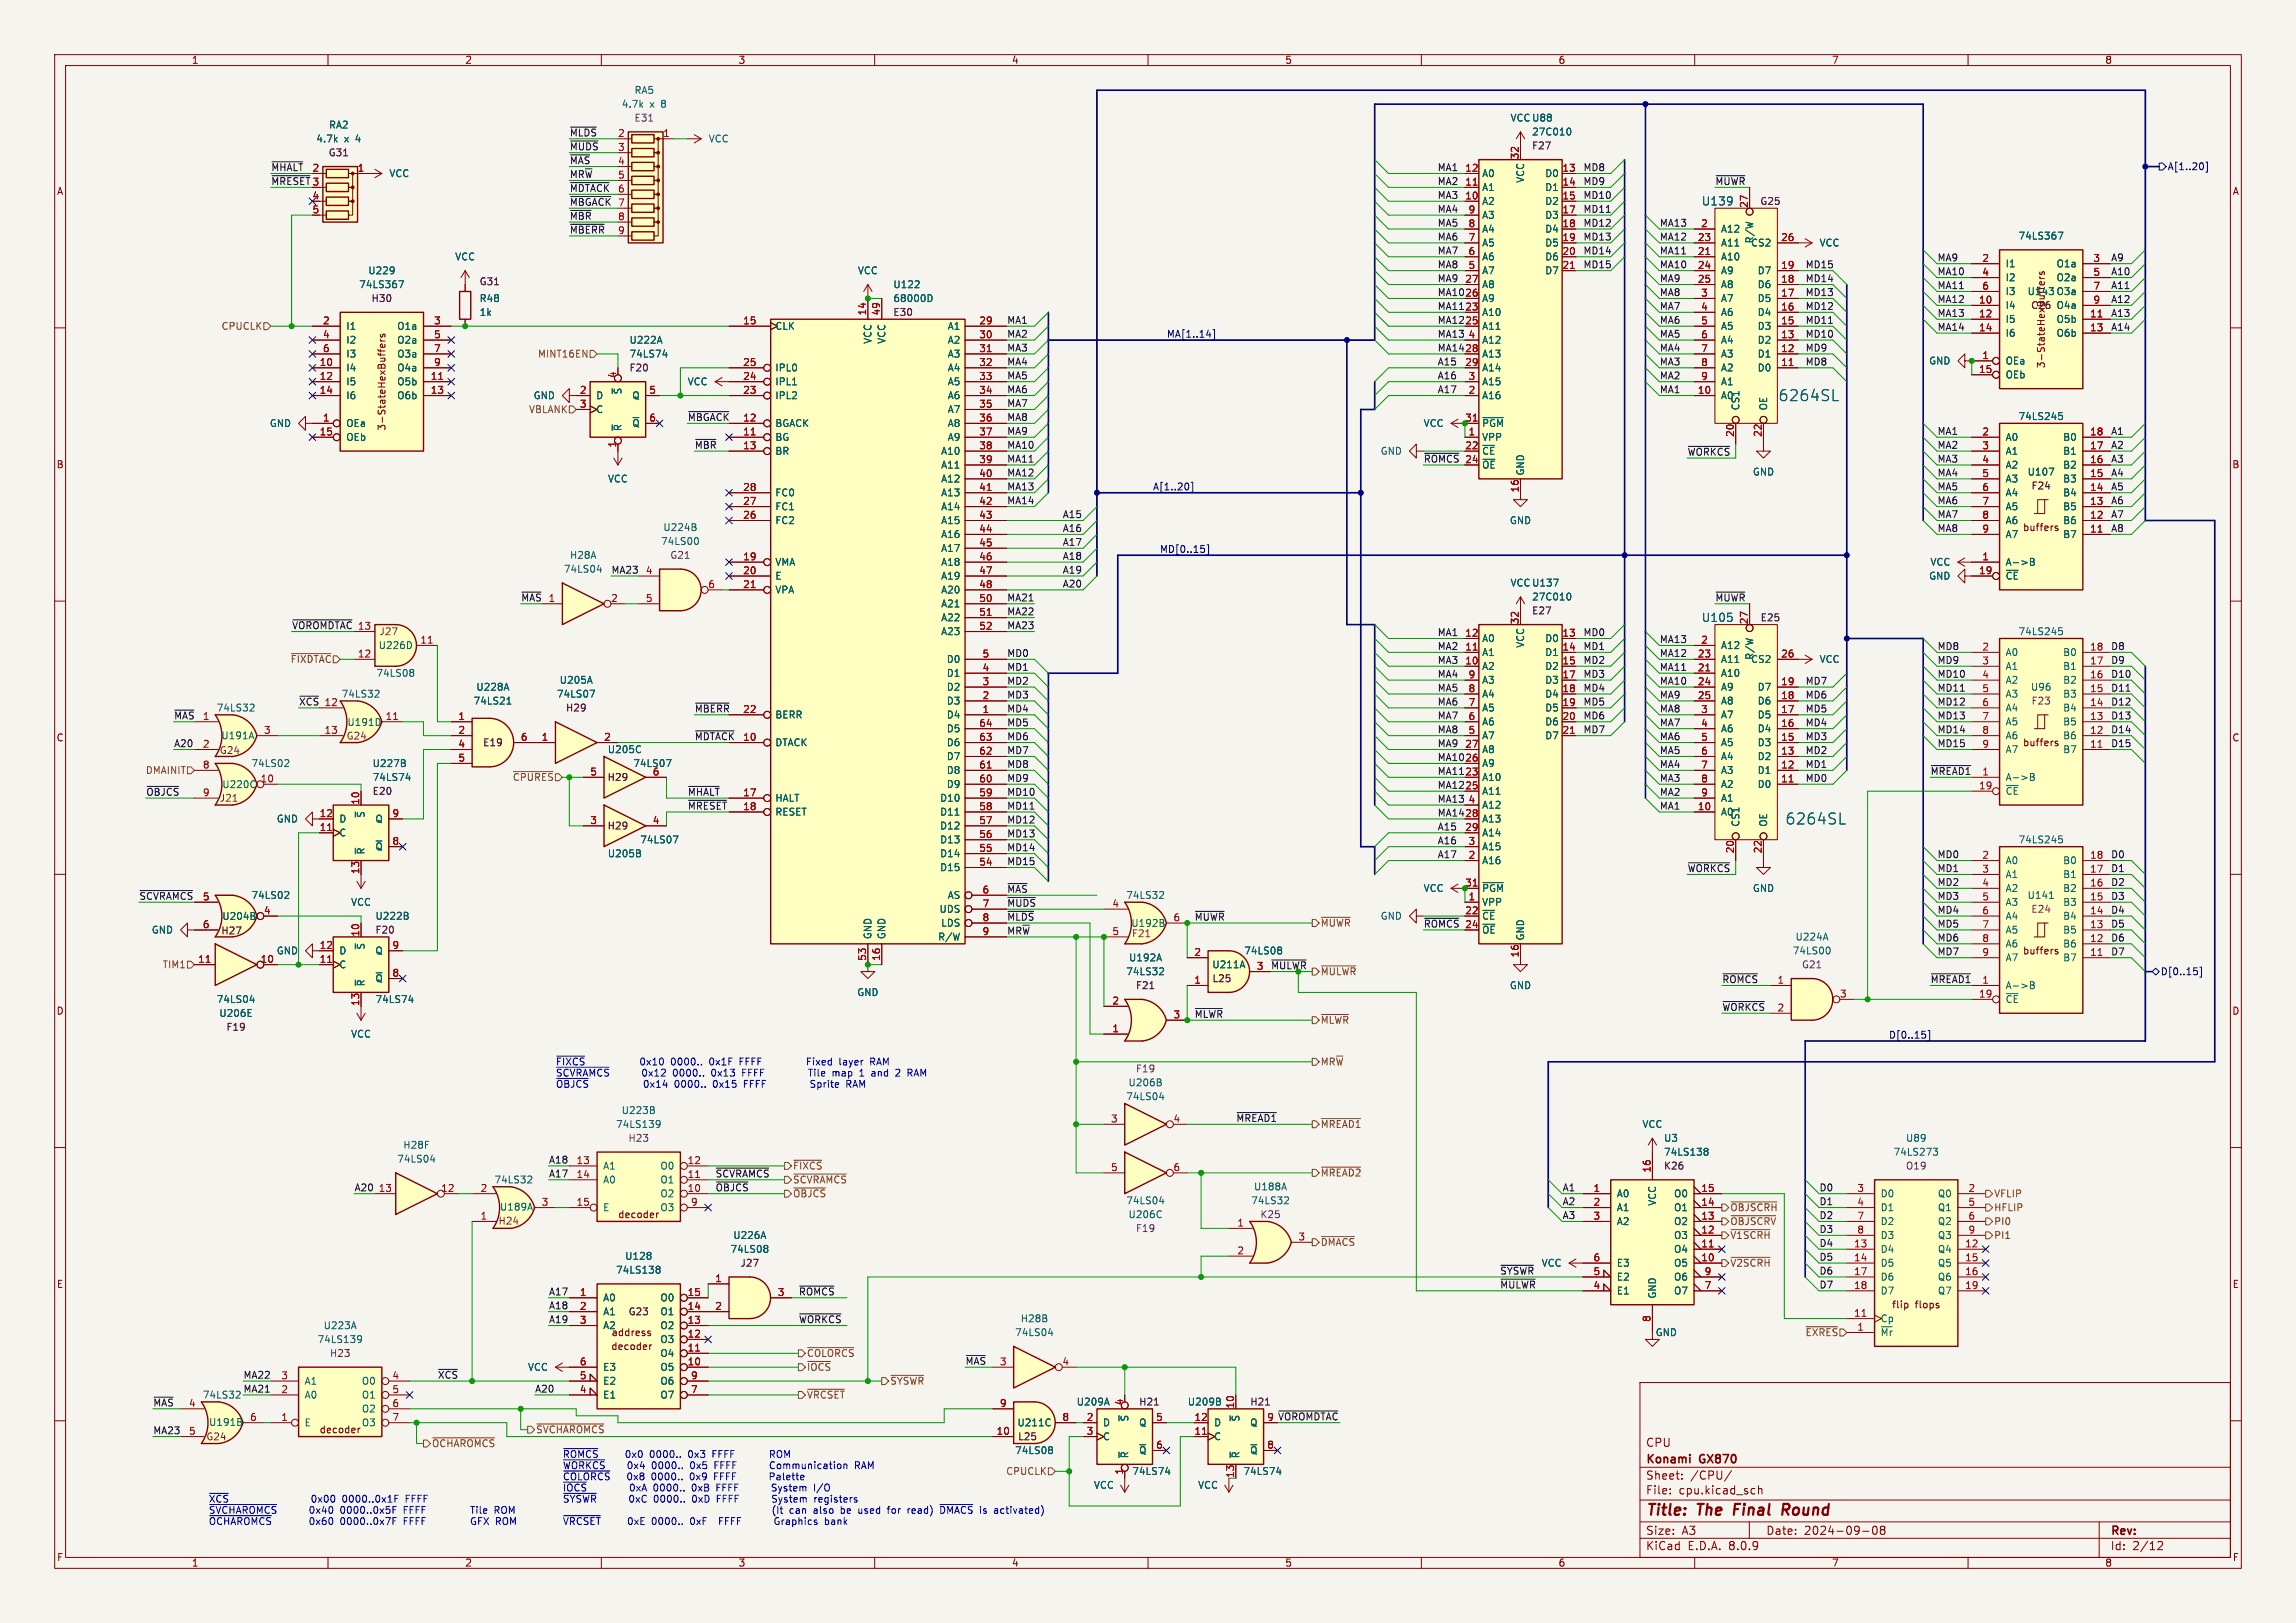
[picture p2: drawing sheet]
<svg xmlns="http://www.w3.org/2000/svg" width="420mm" height="297mm" viewBox="0 0 420 297" stroke-linecap="round" stroke-linejoin="round" font-family="sans-serif">
<defs><g id="words">
<g font-size="2.8" fill="#006464">
<text x="325.3" y="73.6">6264SL</text>
<text x="326.5" y="151.1">6264SL</text>
</g>
<g font-size="2.8" fill="#840000">
<text x="301" y="277.9">Title:</text>
<text x="310.6" y="277.9">The</text>
<text x="318" y="277.9">Final</text>
<text x="327.7" y="277.9">Round</text>
</g>
<g font-size="2.1" fill="#006464">
<text x="311.2" y="37.8">U139</text>
<text x="311.2" y="114">U105</text>
</g>
<g font-size="2.1" fill="#840000">
<text x="301" y="268.2">Konami</text>
<text x="301" y="265">CPU</text>
<text x="311" y="268.2">GX870</text>
<text x="301" y="273.7">File:</text>
<text x="301" y="271">Sheet:</text>
<text x="307.1" y="273.7">cpu.kicad_sch</text>
<text x="309.2" y="271">/CPU/</text>
<text x="301" y="281.1">Size:</text>
<text x="307.6" y="281.1">A3</text>
<text x="323" y="281.1">Date:</text>
<text x="330" y="281.1">2024-09-08</text>
<text x="386" y="281.3">Rev:</text>
<text x="301" y="283.9">KiCad</text>
<text x="308.7" y="283.9">E.D.A.</text>
<text x="316.3" y="283.9">8.0.9</text>
<text x="386" y="283.9">Id:</text>
<text x="390.1" y="283.9">2/12</text>
</g>
<g font-size="1.8" fill="#840000">
<text x="35" y="11.9">1</text>
<text x="85" y="11.9">2</text>
<text x="135" y="11.9">3</text>
<text x="185" y="11.9">4</text>
<text x="235" y="11.9">5</text>
<text x="285" y="11.9">6</text>
<text x="335" y="11.9">7</text>
<text x="385" y="11.9">8</text>
<text x="10.3" y="35.9">A</text>
<text x="408.3" y="35.9">A</text>
<text x="374.3" y="67.5" transform="rotate(-90 374.3 67.5)">3-StateHexBuffers</text>
<text x="70.7" y="78.9" transform="rotate(-90 70.7 78.9)">3-StateHexBuffers</text>
<text x="10.3" y="85.9">B</text>
<text x="408.2" y="85.9">B</text>
<text x="369.9" y="97.4">buffers</text>
<text x="10.3" y="135.9">C</text>
<text x="369.9" y="136.8">buffers</text>
<text x="408.2" y="135.9">C</text>
<text x="369.9" y="174.9">buffers</text>
<text x="10.3" y="185.9">D</text>
<text x="408.2" y="185.9">D</text>
<text x="113" y="223.1">decoder</text>
<text x="10.3" y="235.9">E</text>
<text x="346" y="239.6">flip</text>
<text x="350.3" y="239.6">flops</text>
<text x="408.3" y="235.9">E</text>
<text x="111.8" y="244.7">address</text>
<text x="111.7" y="247.3">decoder</text>
<text x="58.4" y="262.5">decoder</text>
<text x="10.3" y="285.9">F</text>
<text x="35" y="286.9">1</text>
<text x="85" y="286.9">2</text>
<text x="135" y="286.9">3</text>
<text x="185" y="286.9">4</text>
<text x="235" y="286.9">5</text>
<text x="285" y="286.9">6</text>
<text x="335" y="286.9">7</text>
<text x="385" y="286.9">8</text>
<text x="408.3" y="285.9">F</text>
</g>
<g font-size="1.8" fill="#006464">
<text x="116" y="17.4">RA5</text>
<text x="60.1" y="23.7">RA2</text>
<text x="113.6" y="19.9">4.7k</text>
<text x="118.9" y="19.9">x</text>
<text x="121.1" y="19.9">8</text>
<text x="276.2" y="22.5">VCCU88</text>
<text x="57.8" y="26.3">4.7k</text>
<text x="63" y="26.3">x</text>
<text x="65.2" y="26.3">4</text>
<text x="129.5" y="26.3">VCC</text>
<text x="280.2" y="25">27C010</text>
<text x="71.1" y="32.6">VCC</text>
<text x="271" y="35.2">A1</text>
<text x="271" y="32.6">A0</text>
<text x="279" y="33.5" transform="rotate(-90 279 33.5)">VCC</text>
<text x="282.6" y="32.6">D0</text>
<text x="282.6" y="35.2">D1</text>
<text x="271" y="37.7">A2</text>
<text x="271" y="40.2">A3</text>
<text x="282.6" y="37.7">D2</text>
<text x="282.6" y="40.2">D3</text>
<text x="83.2" y="47.9">VCC</text>
<text x="271" y="47.9">A6</text>
<text x="271" y="45.3">A5</text>
<text x="271" y="42.8">A4</text>
<text x="282.6" y="42.8">D4</text>
<text x="282.6" y="45.3">D5</text>
<text x="282.6" y="47.9">D6</text>
<text x="314.7" y="42.8">A12</text>
<text x="314.7" y="47.9">A10</text>
<text x="314.7" y="45.3">A11</text>
<text x="320.2" y="45.3">CS2</text>
<text x="320.9" y="44.6" transform="rotate(-90 320.9 44.6)">R/W</text>
<text x="332.7" y="45.3">VCC</text>
<text x="369.1" y="44">74LS367</text>
<text x="65.6" y="52.9">74LS367</text>
<text x="67.3" y="50.4">U229</text>
<text x="156.8" y="50.4">VCC</text>
<text x="163.3" y="52.9">U122</text>
<text x="271" y="52.9">A8</text>
<text x="271" y="50.4">A7</text>
<text x="282.6" y="50.4">D7</text>
<text x="314.7" y="50.4">A9</text>
<text x="314.7" y="52.9">A8</text>
<text x="321.4" y="52.9">D6</text>
<text x="321.4" y="50.4">D7</text>
<text x="366.8" y="49.1">I1</text>
<text x="366.8" y="51.7">I2</text>
<text x="376.1" y="49.1">O1a</text>
<text x="376.1" y="51.7">O2a</text>
<text x="87.6" y="55.5">R48</text>
<text x="87.6" y="58">1k</text>
<text x="163.3" y="55.5">68000D</text>
<text x="271" y="58">A10</text>
<text x="271" y="55.5">A9</text>
<text x="314.7" y="55.5">A7</text>
<text x="314.7" y="58">A6</text>
<text x="321.4" y="58">D4</text>
<text x="321.4" y="55.5">D5</text>
<text x="366.8" y="56.7">I4</text>
<text x="366.8" y="59.3">I5</text>
<text x="366.8" y="54.2">I3</text>
<text x="370.8" y="54.2">U143 O3a</text>
<text x="376.1" y="59.3">O5b</text>
<text x="376.1" y="56.7">O4a</text>
<text x="63.2" y="60.6">I1</text>
<text x="63.2" y="63.1">I2</text>
<text x="63.2" y="65.6">I3</text>
<text x="72.6" y="60.6">O1a</text>
<text x="72.6" y="63.1">O2a</text>
<text x="72.6" y="65.6">O3a</text>
<text x="115.1" y="63.1">U222A</text>
<text x="115.1" y="65.6">74LS74</text>
<text x="141.7" y="60.6">CLK</text>
<text x="159.6" y="63" transform="rotate(-90 159.6 63)">VCC</text>
<text x="162.2" y="63" transform="rotate(-90 162.2 63)">VCC</text>
<text x="173.3" y="60.6">A1</text>
<text x="173.3" y="63.1">A2</text>
<text x="173.3" y="65.6">A3</text>
<text x="271" y="60.6">A11</text>
<text x="271" y="65.6">A13</text>
<text x="271" y="63.1">A12</text>
<text x="314.7" y="60.6">A5</text>
<text x="314.7" y="63.1">A4</text>
<text x="314.7" y="65.6">A3</text>
<text x="321.4" y="65.6">D1</text>
<text x="321.4" y="63.1">D2</text>
<text x="321.4" y="60.6">D3</text>
<text x="366.8" y="61.8">I6</text>
<text x="376.1" y="61.8">O6b</text>
<text x="63.2" y="68.2">I4</text>
<text x="63.2" y="70.7">I5</text>
<text x="72.6" y="70.7">O5b</text>
<text x="72.6" y="68.2">O4a</text>
<text x="125.7" y="70.7">VCC</text>
<text x="141.7" y="70.7">IPL1</text>
<text x="141.7" y="68.2">IPL0</text>
<text x="173.3" y="68.2">A4</text>
<text x="173.3" y="70.7">A5</text>
<text x="271" y="68.2">A14</text>
<text x="271" y="70.7">A15</text>
<text x="314.7" y="68.2">A2</text>
<text x="314.7" y="70.7">A1</text>
<text x="321.4" y="68.2">D0</text>
<text x="352.8" y="66.9">GND</text>
<text x="366.8" y="66.9">OEa</text>
<text x="366.8" y="69.4">OEb</text>
<text x="63.2" y="73.3">I6</text>
<text x="72.6" y="73.3">O6b</text>
<text x="97.5" y="73.3">GND</text>
<text x="109" y="73.3">D</text>
<text x="109" y="75.8">C</text>
<text x="113.9" y="72.3" transform="rotate(-90 113.9 72.3)">~{S}</text>
<text x="115.6" y="73.3">Q</text>
<text x="141.7" y="73.3">IPL2</text>
<text x="173.3" y="73.3">A6</text>
<text x="173.3" y="75.8">A7</text>
<text x="271" y="73.3">A16</text>
<text x="314.7" y="73.3">A0</text>
<text x="318.4" y="75.2" transform="rotate(-90 318.4 75.2)">CS1</text>
<text x="323.4" y="75.2" transform="rotate(-90 323.4 75.2)">OE</text>
<text x="369.1" y="77.1">74LS245</text>
<text x="49.3" y="78.3">GND</text>
<text x="63.2" y="78.3">OEa</text>
<text x="63.2" y="80.9">OEb</text>
<text x="113.9" y="79" transform="rotate(-90 113.9 79)">~{R}</text>
<text x="115.6" y="78.3">~{Q}</text>
<text x="141.7" y="80.9">BG</text>
<text x="141.7" y="78.3">BGACK</text>
<text x="141.7" y="83.4">BR</text>
<text x="172.1" y="83.4">A10</text>
<text x="173.3" y="78.3">A8</text>
<text x="173.3" y="80.9">A9</text>
<text x="252.5" y="83.4">GND</text>
<text x="260.3" y="78.3">VCC</text>
<text x="271" y="80.9">VPP</text>
<text x="271" y="83.4">~{CE}</text>
<text x="271" y="78.3">~{PGM}</text>
<text x="366.8" y="80.9">A0</text>
<text x="366.8" y="83.4">A1</text>
<text x="377.3" y="83.4">B1</text>
<text x="377.3" y="80.9">B0</text>
<text x="111.1" y="88.5">VCC</text>
<text x="172.1" y="86">A11</text>
<text x="172.1" y="88.5">A12</text>
<text x="271" y="86">~{OE}</text>
<text x="279" y="87.1" transform="rotate(-90 279 87.1)">GND</text>
<text x="320.5" y="87.2">GND</text>
<text x="366.8" y="86">A2</text>
<text x="366.8" y="88.5">A3</text>
<text x="370.8" y="87.2">U107</text>
<text x="377.3" y="88.5">B3</text>
<text x="377.3" y="86">B2</text>
<text x="141.7" y="93.6">FC1</text>
<text x="141.7" y="91">FC0</text>
<text x="172.1" y="91">A13</text>
<text x="172.1" y="93.6">A14</text>
<text x="366.8" y="91">A4</text>
<text x="366.8" y="93.6">A5</text>
<text x="377.3" y="93.6">B5</text>
<text x="377.3" y="91">B4</text>
<text x="120.8" y="99.9">74LS00</text>
<text x="121.2" y="97.4">U224B</text>
<text x="141.7" y="96.1">FC2</text>
<text x="172.1" y="96.1">A15</text>
<text x="172.1" y="98.7">A16</text>
<text x="172.1" y="101.2">A17</text>
<text x="276.1" y="96.1">GND</text>
<text x="366.8" y="96.1">A6</text>
<text x="366.8" y="98.7">A7</text>
<text x="377.3" y="98.7">B7</text>
<text x="377.3" y="96.1">B6</text>
<text x="103" y="105">74LS04</text>
<text x="104.2" y="102.5">H28A</text>
<text x="141.7" y="103.7">VMA</text>
<text x="141.7" y="106.3">E</text>
<text x="172.1" y="103.7">A18</text>
<text x="172.1" y="106.3">A19</text>
<text x="276.2" y="107.5">VCCU137</text>
<text x="352.8" y="106.3">GND</text>
<text x="353" y="103.7">VCC</text>
<text x="366.8" y="103.7">A-&gt;B</text>
<text x="366.8" y="106.3">~{CE}</text>
<text x="141.7" y="108.8">VPA</text>
<text x="172.1" y="108.8">A20</text>
<text x="172.1" y="111.4">A21</text>
<text x="172.1" y="113.9">A22</text>
<text x="280.2" y="110.1">27C010</text>
<text x="69.2" y="119">U226D</text>
<text x="172.1" y="116.4">A23</text>
<text x="271" y="117.7">A0</text>
<text x="279" y="118.6" transform="rotate(-90 279 118.6)">VCC</text>
<text x="282.6" y="117.7">D0</text>
<text x="314.7" y="119">A12</text>
<text x="369.1" y="116.4">74LS245</text>
<text x="68.8" y="124.1">74LS08</text>
<text x="102.3" y="125.3">U205A</text>
<text x="173.1" y="124.1">D1</text>
<text x="173.1" y="121.5">D0</text>
<text x="271" y="122.8">A2</text>
<text x="271" y="120.2">A1</text>
<text x="271" y="125.3">A3</text>
<text x="282.6" y="120.2">D1</text>
<text x="282.6" y="122.8">D2</text>
<text x="282.6" y="125.3">D3</text>
<text x="314.7" y="124.1">A10</text>
<text x="314.7" y="121.5">A11</text>
<text x="320.2" y="121.5">CS2</text>
<text x="320.9" y="120.8" transform="rotate(-90 320.9 120.8)">R/W</text>
<text x="332.7" y="121.5">VCC</text>
<text x="366.8" y="120.2">A0</text>
<text x="366.8" y="122.8">A1</text>
<text x="366.8" y="125.3">A2</text>
<text x="377.3" y="125.3">B2</text>
<text x="377.3" y="122.8">B1</text>
<text x="377.3" y="120.2">B0</text>
<text x="39.5" y="130.4">74LS32</text>
<text x="62.4" y="127.9">74LS32</text>
<text x="86.5" y="129.1">74LS21</text>
<text x="87" y="126.6">U228A</text>
<text x="101.8" y="127.9">74LS07</text>
<text x="141.7" y="131.7">BERR</text>
<text x="173.1" y="131.7">D4</text>
<text x="173.1" y="129.1">D3</text>
<text x="173.1" y="126.6">D2</text>
<text x="271" y="130.4">A5</text>
<text x="271" y="127.9">A4</text>
<text x="282.6" y="127.9">D4</text>
<text x="282.6" y="130.4">D5</text>
<text x="314.7" y="126.6">A9</text>
<text x="314.7" y="129.1">A8</text>
<text x="314.7" y="131.7">A7</text>
<text x="321.4" y="131.7">D5</text>
<text x="321.4" y="129.1">D6</text>
<text x="321.4" y="126.6">D7</text>
<text x="366.8" y="127.9">A3</text>
<text x="366.8" y="130.4">A4</text>
<text x="371.4" y="126.6">U96</text>
<text x="377.3" y="130.4">B4</text>
<text x="377.3" y="127.9">B3</text>
<text x="40.4" y="135.5">U191A</text>
<text x="63.5" y="133">U191D</text>
<text x="141.7" y="136.8">DTACK</text>
<text x="173.1" y="136.8">D6</text>
<text x="173.1" y="134.2">D5</text>
<text x="271" y="135.5">A7</text>
<text x="271" y="132.9">A6</text>
<text x="282.6" y="132.9">D6</text>
<text x="282.6" y="135.5">D7</text>
<text x="314.7" y="134.2">A6</text>
<text x="314.7" y="136.8">A5</text>
<text x="321.4" y="136.8">D3</text>
<text x="321.4" y="134.2">D4</text>
<text x="366.8" y="132.9">A5</text>
<text x="366.8" y="135.5">A6</text>
<text x="377.3" y="135.5">B6</text>
<text x="377.3" y="132.9">B5</text>
<text x="45.9" y="140.6">74LS02</text>
<text x="68.1" y="140.6">U227B</text>
<text x="68.1" y="143.1">74LS74</text>
<text x="111.1" y="138">U205C</text>
<text x="115.7" y="140.6">74LS07</text>
<text x="173.1" y="141.8">D8</text>
<text x="173.1" y="139.3">D7</text>
<text x="271" y="143.1">A10</text>
<text x="271" y="140.6">A9</text>
<text x="271" y="138">A8</text>
<text x="314.7" y="139.3">A4</text>
<text x="314.7" y="141.8">A3</text>
<text x="321.4" y="141.8">D1</text>
<text x="321.4" y="139.3">D2</text>
<text x="366.8" y="143.1">A-&gt;B</text>
<text x="366.8" y="138">A7</text>
<text x="377.3" y="138">B7</text>
<text x="40.6" y="144.4">U220C</text>
<text x="66.9" y="149.7" transform="rotate(-90 66.9 149.7)">~{S}</text>
<text x="141.7" y="146.9">HALT</text>
<text x="141.7" y="149.5">RESET</text>
<text x="171.9" y="149.5">D11</text>
<text x="171.9" y="146.9">D10</text>
<text x="173.1" y="144.4">D9</text>
<text x="271" y="145.6">A11</text>
<text x="271" y="148.2">A12</text>
<text x="314.7" y="149.5">A0</text>
<text x="314.7" y="144.4">A2</text>
<text x="314.7" y="146.9">A1</text>
<text x="321.4" y="144.4">D0</text>
<text x="366.8" y="145.6">~{CE}</text>
<text x="50.5" y="150.7">GND</text>
<text x="62" y="153.3">C</text>
<text x="62" y="150.7">D</text>
<text x="68.6" y="155.8">~{Q}</text>
<text x="68.6" y="150.7">Q</text>
<text x="117" y="154.5">74LS07</text>
<text x="171.9" y="154.5">D13</text>
<text x="171.9" y="152">D12</text>
<text x="271" y="150.7">A13</text>
<text x="271" y="153.3">A14</text>
<text x="271" y="155.8">A15</text>
<text x="318.4" y="151.4" transform="rotate(-90 318.4 151.4)">CS1</text>
<text x="323.4" y="151.4" transform="rotate(-90 323.4 151.4)">OE</text>
<text x="369.1" y="154.5">74LS245</text>
<text x="66.9" y="156.5" transform="rotate(-90 66.9 156.5)">~{R}</text>
<text x="111.1" y="157.1">U205B</text>
<text x="171.9" y="159.6">D15</text>
<text x="171.9" y="157.1">D14</text>
<text x="271" y="158.3">A16</text>
<text x="366.8" y="158.3">A0</text>
<text x="366.8" y="160.9">A1</text>
<text x="377.3" y="160.9">B1</text>
<text x="377.3" y="158.3">B0</text>
<text x="45.9" y="164.7">74LS02</text>
<text x="64.1" y="166">VCC</text>
<text x="171.8" y="167.2">UDS</text>
<text x="173.3" y="164.7">AS</text>
<text x="205.9" y="164.7">74LS32</text>
<text x="260.3" y="163.4">VCC</text>
<text x="271" y="166">VPP</text>
<text x="271" y="163.4">~{PGM}</text>
<text x="320.5" y="163.4">GND</text>
<text x="366.8" y="163.4">A2</text>
<text x="366.8" y="166">A3</text>
<text x="370.8" y="164.7">U141</text>
<text x="377.3" y="166">B3</text>
<text x="377.3" y="163.4">B2</text>
<text x="27.7" y="171">GND</text>
<text x="40.6" y="168.5">U204B</text>
<text x="66.9" y="173.9" transform="rotate(-90 66.9 173.9)">~{S}</text>
<text x="68.6" y="168.5">U222B</text>
<text x="159.6" y="172" transform="rotate(-90 159.6 172)">GND</text>
<text x="162.2" y="172" transform="rotate(-90 162.2 172)">GND</text>
<text x="171.5" y="172.3">R/W</text>
<text x="172.1" y="169.8">LDS</text>
<text x="206.8" y="169.8">U192B</text>
<text x="252.5" y="168.5">GND</text>
<text x="271" y="168.5">~{CE}</text>
<text x="271" y="171">~{OE}</text>
<text x="279" y="172.2" transform="rotate(-90 279 172.2)">GND</text>
<text x="328.3" y="172.3">U224A</text>
<text x="366.8" y="168.5">A4</text>
<text x="366.8" y="171">A5</text>
<text x="366.8" y="173.6">A6</text>
<text x="377.3" y="173.6">B6</text>
<text x="377.3" y="171">B5</text>
<text x="377.3" y="168.5">B4</text>
<text x="50.5" y="174.9">GND</text>
<text x="62" y="177.4">C</text>
<text x="62" y="174.9">D</text>
<text x="68.6" y="179.9">~{Q}</text>
<text x="68.6" y="174.9">Q</text>
<text x="205.9" y="178.7">74LS32</text>
<text x="206.4" y="176.1">U192A</text>
<text x="221.7" y="177.4">U211A</text>
<text x="227.5" y="174.9">74LS08</text>
<text x="327.8" y="174.9">74LS00</text>
<text x="366.8" y="176.1">A7</text>
<text x="377.3" y="176.1">B7</text>
<text x="39.5" y="183.7">74LS04</text>
<text x="66.9" y="180.6" transform="rotate(-90 66.9 180.6)">~{R}</text>
<text x="68.6" y="183.7">74LS74</text>
<text x="156.7" y="182.5">GND</text>
<text x="276.1" y="181.2">GND</text>
<text x="366.8" y="181.2">A-&gt;B</text>
<text x="366.8" y="183.7">~{CE}</text>
<text x="40" y="186.3">U206E</text>
<text x="64.1" y="190.1">VCC</text>
<text x="205.9" y="201.5">74LS04</text>
<text x="206.3" y="199">U206B</text>
<text x="112.6" y="206.6">74LS139</text>
<text x="113.6" y="204.1">U223B</text>
<text x="300.3" y="206.6">VCC</text>
<text x="304.3" y="209.1">U3</text>
<text x="348.5" y="209.1">U89</text>
<text x="72.6" y="213">74LS04</text>
<text x="73.7" y="210.4">H28F</text>
<text x="110.2" y="214.2">A1</text>
<text x="120.7" y="214.2">O0</text>
<text x="304.3" y="211.7">74LS138</text>
<text x="346.3" y="211.7">74LS273</text>
<text x="90.3" y="216.8">74LS32</text>
<text x="91.4" y="221.7">U189A</text>
<text x="110.2" y="216.8">A0</text>
<text x="110.2" y="221.8">E</text>
<text x="120.7" y="219.3">O2</text>
<text x="120.7" y="216.8">O1</text>
<text x="120.7" y="221.8">O3</text>
<text x="205.9" y="220.6">74LS04</text>
<text x="228.8" y="220.6">74LS32</text>
<text x="229.3" y="218">U188A</text>
<text x="295.7" y="219.3">A0</text>
<text x="295.7" y="221.8">A1</text>
<text x="303.1" y="220.7" transform="rotate(-90 303.1 220.7)">VCC</text>
<text x="306.1" y="221.8">O1</text>
<text x="306.1" y="219.3">O0</text>
<text x="343.9" y="219.3">D0</text>
<text x="343.9" y="221.8">D1</text>
<text x="354.4" y="219.3">Q0</text>
<text x="354.4" y="221.8">Q1</text>
<text x="134" y="226.9">U226A</text>
<text x="206.3" y="223.1">U206C</text>
<text x="295.7" y="224.4">A2</text>
<text x="306.1" y="226.9">O3</text>
<text x="306.1" y="224.4">O2</text>
<text x="343.9" y="224.4">D2</text>
<text x="343.9" y="226.9">D3</text>
<text x="354.4" y="224.4">Q2</text>
<text x="354.4" y="226.9">Q3</text>
<text x="112.6" y="233.3">74LS138</text>
<text x="114.3" y="230.7">U128</text>
<text x="133.5" y="229.5">74LS08</text>
<text x="281.9" y="232">VCC</text>
<text x="295.7" y="232">E3</text>
<text x="306.1" y="232">O5</text>
<text x="306.1" y="229.5">O4</text>
<text x="343.9" y="229.5">D4</text>
<text x="343.9" y="232">D5</text>
<text x="354.4" y="229.5">Q4</text>
<text x="354.4" y="232">Q5</text>
<text x="110.2" y="238.4">A0</text>
<text x="120.7" y="238.4">O0</text>
<text x="295.7" y="237.1">E1</text>
<text x="295.7" y="234.5">E2</text>
<text x="303.1" y="237.7" transform="rotate(-90 303.1 237.7)">GND</text>
<text x="306.1" y="237.1">O7</text>
<text x="306.1" y="234.5">O6</text>
<text x="343.9" y="234.5">D6</text>
<text x="343.9" y="237.1">D7</text>
<text x="354.4" y="234.5">Q6</text>
<text x="354.4" y="237.1">Q7</text>
<text x="58" y="246">74LS139</text>
<text x="59.1" y="243.4">U223A</text>
<text x="110.2" y="240.9">A1</text>
<text x="110.2" y="243.4">A2</text>
<text x="120.7" y="246">O3</text>
<text x="120.7" y="243.4">O2</text>
<text x="120.7" y="240.9">O1</text>
<text x="185.6" y="244.7">74LS04</text>
<text x="186.6" y="242.2">H28B</text>
<text x="302.8" y="244.7">GND</text>
<text x="343.9" y="244.7">~{Mr}</text>
<text x="343.9" y="242.2">Cp</text>
<text x="96.5" y="251.1">VCC</text>
<text x="110.2" y="251.1">E3</text>
<text x="120.7" y="251.1">O5</text>
<text x="120.7" y="248.5">O4</text>
<text x="37" y="256.1">74LS32</text>
<text x="55.6" y="256.1">A0</text>
<text x="55.6" y="253.6">A1</text>
<text x="66.1" y="253.6">O0</text>
<text x="66.1" y="256.1">O1</text>
<text x="110.2" y="256.1">E1</text>
<text x="110.2" y="253.6">E2</text>
<text x="120.7" y="256.1">O7</text>
<text x="120.7" y="253.6">O6</text>
<text x="196.9" y="257.4">U209A</text>
<text x="217.2" y="257.4">U209B</text>
<text x="38.1" y="261.1">U191B</text>
<text x="55.6" y="261.2">E</text>
<text x="66.1" y="258.7">O2</text>
<text x="66.1" y="261.2">O3</text>
<text x="186" y="261.2">U211C</text>
<text x="201.7" y="261.2">D</text>
<text x="201.7" y="263.8">C</text>
<text x="206.6" y="260.2" transform="rotate(-90 206.6 260.2)">~{S}</text>
<text x="208.3" y="261.2">Q</text>
<text x="222" y="263.8">C</text>
<text x="222" y="261.2">D</text>
<text x="226.9" y="260.2" transform="rotate(-90 226.9 260.2)">~{S}</text>
<text x="228.6" y="261.2">Q</text>
<text x="185.6" y="266.3">74LS08</text>
<text x="206.6" y="267" transform="rotate(-90 206.6 267)">~{R}</text>
<text x="208.3" y="266.3">~{Q}</text>
<text x="226.9" y="267" transform="rotate(-90 226.9 267)">~{R}</text>
<text x="228.6" y="266.3">~{Q}</text>
<text x="200" y="272.6">VCC</text>
<text x="207" y="270.1">74LS74</text>
<text x="219.1" y="272.6">VCC</text>
<text x="227.3" y="270.1">74LS74</text>
</g>
<g font-size="1.8" fill="#840084">
<text x="116" y="22.5">E31</text>
<text x="60" y="28.8">G31</text>
<text x="280.2" y="27.5">F27</text>
<text x="321.9" y="37.7">G25</text>
<text x="87.6" y="52.4">G31</text>
<text x="67.9" y="55.5">H30</text>
<text x="163.3" y="58">E30</text>
<text x="371.4" y="56.7">C26</text>
<text x="115.1" y="68.2">F20</text>
<text x="371.5" y="89.8">F24</text>
<text x="122.5" y="102.5">G21</text>
<text x="280.2" y="112.6">E27</text>
<text x="322" y="113.9">E25</text>
<text x="69.3" y="116.4">J27</text>
<text x="103.4" y="130.4">H29</text>
<text x="371.5" y="129.1">F23</text>
<text x="63.3" y="135.5">G24</text>
<text x="88.3" y="136.8">E19</text>
<text x="40.1" y="138.2">G24</text>
<text x="111.1" y="143.1">H29</text>
<text x="40.1" y="146.9">J21</text>
<text x="68.1" y="145.6">E20</text>
<text x="111.1" y="152">H29</text>
<text x="371.5" y="167.2">E24</text>
<text x="40.4" y="171.2">H27</text>
<text x="68.6" y="171">F20</text>
<text x="207" y="171.7">F21</text>
<text x="221.7" y="179.9">L25</text>
<text x="329.5" y="177.4">G21</text>
<text x="207.7" y="181.2">F21</text>
<text x="41.3" y="188.8">F19</text>
<text x="207.7" y="196.4">F19</text>
<text x="114.9" y="209.1">H23</text>
<text x="304.3" y="214.2">K26</text>
<text x="348.5" y="214.2">O19</text>
<text x="91.1" y="224.3">H24</text>
<text x="207.7" y="225.7">F19</text>
<text x="230.5" y="223.1">K25</text>
<text x="135.4" y="232">J27</text>
<text x="114.9" y="240.9">G23</text>
<text x="60.3" y="248.5">H23</text>
<text x="208.3" y="257.4">H21</text>
<text x="228.6" y="257.4">H21</text>
<text x="37.6" y="263.8">G24</text>
<text x="186.1" y="263.8">L25</text>
</g>
<g font-size="1.8" fill="#0f0f0f">
<text x="104.1" y="27.6">~{MUDS}</text>
<text x="104.1" y="25.1">~{MLDS}</text>
<text x="49.5" y="33.9">~{MRESET}</text>
<text x="49.5" y="31.4">~{MHALT}2</text>
<text x="104.1" y="35.2">~{MDTACK}</text>
<text x="104.1" y="32.7">MR~{W}</text>
<text x="104.1" y="30.1">~{MAS}</text>
<text x="262.9" y="33.9">MA2</text>
<text x="262.9" y="31.4">MA1</text>
<text x="289.6" y="31.4">MD8</text>
<text x="289.6" y="33.9">MD9</text>
<text x="313.7" y="33.9">~{MUWR}</text>
<text x="104.1" y="40.3">~{MBR}</text>
<text x="104.1" y="37.8">~{MBGACK}</text>
<text x="262.9" y="36.5">MA3</text>
<text x="262.9" y="41.6">MA5</text>
<text x="262.9" y="39">MA4</text>
<text x="289.6" y="39">MD11</text>
<text x="289.6" y="36.5">MD10</text>
<text x="289.6" y="41.6">MD12</text>
<text x="303.5" y="41.6">MA13</text>
<text x="104.1" y="42.8">~{MBERR}9</text>
<text x="262.9" y="44.1">MA6</text>
<text x="262.9" y="46.6">MA7</text>
<text x="289.6" y="44.1">MD13</text>
<text x="289.6" y="46.6">MD14</text>
<text x="303.5" y="44.1">MA12</text>
<text x="303.5" y="46.6">MA11</text>
<text x="354.3" y="47.9">MA9</text>
<text x="386.1" y="47.9">A9</text>
<text x="262.9" y="49.2">MA8</text>
<text x="262.9" y="51.7">MA9</text>
<text x="289.6" y="49.2">MD15</text>
<text x="303.5" y="49.2">MA10</text>
<text x="303.5" y="51.7">MA9</text>
<text x="330.2" y="49.2">MD15</text>
<text x="330.2" y="51.7">MD14</text>
<text x="354.3" y="50.5">MA10</text>
<text x="354.3" y="53">MA11</text>
<text x="386.1" y="53">A11</text>
<text x="386.1" y="50.5">A10</text>
<text x="184.1" y="59.3">MA1</text>
<text x="262.9" y="59.3">MA12</text>
<text x="262.9" y="56.8">MA11</text>
<text x="262.9" y="54.3">MA10</text>
<text x="303.5" y="54.3">MA8</text>
<text x="303.5" y="56.8">MA7</text>
<text x="303.5" y="59.3">MA6</text>
<text x="330.2" y="59.3">MD11</text>
<text x="330.2" y="56.8">MD12</text>
<text x="330.2" y="54.3">MD13</text>
<text x="354.3" y="55.5">MA12</text>
<text x="354.3" y="58.1">MA13</text>
<text x="386.1" y="55.5">A12</text>
<text x="386.1" y="58.1">A13</text>
<text x="184.1" y="61.9">MA2</text>
<text x="184.1" y="64.4">MA3</text>
<text x="262.9" y="64.4">MA14</text>
<text x="262.9" y="61.9">MA13</text>
<text x="303.5" y="64.4">MA4</text>
<text x="303.5" y="61.9">MA5</text>
<text x="330.2" y="61.9">MD10</text>
<text x="330.2" y="64.4">MD9</text>
<text x="354.3" y="60.6">MA14</text>
<text x="386.1" y="60.6">A14</text>
<text x="184.1" y="69.5">MA5</text>
<text x="184.1" y="67">MA4</text>
<text x="262.9" y="67">A15</text>
<text x="262.9" y="69.5">A16</text>
<text x="303.5" y="69.5">MA2</text>
<text x="303.5" y="67">MA3</text>
<text x="330.2" y="67">MD8</text>
<text x="125.7" y="77.1">~{MBGACK}12</text>
<text x="184.1" y="72">MA6</text>
<text x="184.1" y="74.6">MA7</text>
<text x="184.1" y="77.1">MA8</text>
<text x="262.9" y="72">A17</text>
<text x="303.5" y="72">MA1</text>
<text x="127" y="82.2">~{MBR}</text>
<text x="184.1" y="82.2">MA10</text>
<text x="184.1" y="79.7">MA9</text>
<text x="308.6" y="83.5">~{WORKCS}</text>
<text x="354.3" y="79.7">MA1</text>
<text x="354.3" y="82.2">MA2</text>
<text x="386.1" y="82.2">A2</text>
<text x="386.1" y="79.7">A1</text>
<text x="184.1" y="89.8">MA13</text>
<text x="184.1" y="87.3">MA12</text>
<text x="184.1" y="84.7">MA11</text>
<text x="260.3" y="84.7">~{ROMCS}</text>
<text x="354.3" y="87.3">MA4</text>
<text x="354.3" y="84.7">MA3</text>
<text x="354.3" y="89.8">MA5</text>
<text x="386.1" y="87.3">A4</text>
<text x="386.1" y="84.7">A3</text>
<text x="386.1" y="89.8">A5</text>
<text x="184.1" y="92.4">MA14</text>
<text x="194.3" y="94.9">A15</text>
<text x="354.3" y="92.4">MA6</text>
<text x="354.3" y="94.9">MA7</text>
<text x="386.1" y="94.9">A7</text>
<text x="386.1" y="92.4">A6</text>
<text x="194.3" y="100">A17</text>
<text x="194.3" y="97.4">A16</text>
<text x="354.3" y="97.4">MA8</text>
<text x="386.1" y="97.4">A8</text>
<text x="111.8" y="105.1">MA23</text>
<text x="194.3" y="107.6">A20</text>
<text x="194.3" y="105.1">A19</text>
<text x="194.3" y="102.5">A18</text>
<text x="95.2" y="110.1">~{MAS}</text>
<text x="184.1" y="110.1">MA21</text>
<text x="184.1" y="112.7">MA22</text>
<text x="313.7" y="110.1">~{MUWR}</text>
<text x="53.3" y="115.2">~{VOROMDTAC}</text>
<text x="184.1" y="115.2">MA23</text>
<text x="262.9" y="119">MA2</text>
<text x="262.9" y="116.5">MA1</text>
<text x="289.6" y="119">MD1</text>
<text x="289.6" y="116.5">MD0</text>
<text x="303.5" y="117.8">MA13</text>
<text x="354.3" y="119">MD8</text>
<text x="386.1" y="119">D8</text>
<text x="184.1" y="125.4">MD2</text>
<text x="184.1" y="122.8">MD1</text>
<text x="184.1" y="120.3">MD0</text>
<text x="262.9" y="124.1">MA4</text>
<text x="262.9" y="121.6">MA3</text>
<text x="289.6" y="121.6">MD2</text>
<text x="289.6" y="124.1">MD3</text>
<text x="303.5" y="122.8">MA11</text>
<text x="303.5" y="125.4">MA10</text>
<text x="303.5" y="120.3">MA12</text>
<text x="330.2" y="125.4">MD7</text>
<text x="354.3" y="121.6">MD9</text>
<text x="354.3" y="124.1">MD10</text>
<text x="386.1" y="124.1">D10</text>
<text x="386.1" y="121.6">D9</text>
<text x="31.7" y="131.7">~{MAS}1</text>
<text x="54.6" y="129.2">~{XCS}</text>
<text x="127" y="130.5">~{MBERR}22</text>
<text x="184.1" y="127.9">MD3</text>
<text x="184.1" y="130.5">MD4</text>
<text x="262.9" y="131.7">MA7</text>
<text x="262.9" y="126.7">MA5</text>
<text x="262.9" y="129.2">MA6</text>
<text x="289.6" y="131.7">MD6</text>
<text x="289.6" y="129.2">MD5</text>
<text x="289.6" y="126.7">MD4</text>
<text x="303.5" y="127.9">MA9</text>
<text x="303.5" y="130.5">MA8</text>
<text x="330.2" y="127.9">MD6</text>
<text x="330.2" y="130.5">MD5</text>
<text x="354.3" y="126.7">MD11</text>
<text x="354.3" y="131.7">MD13</text>
<text x="354.3" y="129.2">MD12</text>
<text x="386.1" y="131.7">D13</text>
<text x="386.1" y="129.2">D12</text>
<text x="386.1" y="126.7">D11</text>
<text x="31.7" y="136.8">A20</text>
<text x="127" y="135.5">~{MDTACK}</text>
<text x="184.1" y="135.5">MD6</text>
<text x="184.1" y="133">MD5</text>
<text x="262.9" y="134.3">MA8</text>
<text x="262.9" y="136.8">MA9</text>
<text x="289.6" y="134.3">MD7</text>
<text x="303.5" y="135.5">MA6</text>
<text x="303.5" y="133">MA7</text>
<text x="330.2" y="135.5">MD3</text>
<text x="330.2" y="133">MD4</text>
<text x="354.3" y="134.3">MD14</text>
<text x="354.3" y="136.8">MD15</text>
<text x="386.1" y="134.3">D14</text>
<text x="386.1" y="136.8">D15</text>
<text x="184.1" y="138.1">MD7</text>
<text x="184.1" y="143.2">MD9</text>
<text x="184.1" y="140.6">MD8</text>
<text x="262.9" y="141.9">MA11</text>
<text x="262.9" y="139.4">MA10</text>
<text x="303.5" y="138.1">MA5</text>
<text x="303.5" y="140.6">MA4</text>
<text x="303.5" y="143.2">MA3</text>
<text x="330.2" y="143.2">MD0</text>
<text x="330.2" y="140.6">MD1</text>
<text x="330.2" y="138.1">MD2</text>
<text x="353.1" y="141.9">~{MREAD1}1</text>
<text x="26.7" y="145.7">~{OBJCS}</text>
<text x="125.7" y="148.2">~{MRESET} 18</text>
<text x="125.7" y="145.7">~{MHALT}</text>
<text x="184.1" y="148.2">MD11</text>
<text x="184.1" y="145.7">MD10</text>
<text x="262.9" y="149.5">MA14</text>
<text x="262.9" y="147">MA13</text>
<text x="262.9" y="144.4">MA12</text>
<text x="303.5" y="148.2">MA1</text>
<text x="303.5" y="145.7">MA2</text>
<text x="184.1" y="153.3">MD13</text>
<text x="184.1" y="150.8">MD12</text>
<text x="184.1" y="155.9">MD14</text>
<text x="262.9" y="154.6">A16</text>
<text x="262.9" y="152.1">A15</text>
<text x="184.1" y="158.4">MD15</text>
<text x="262.9" y="157.1">A17</text>
<text x="308.6" y="159.7">~{WORKCS}</text>
<text x="354.3" y="157.1">MD0</text>
<text x="354.3" y="159.7">MD1</text>
<text x="386.1" y="159.7">D1</text>
<text x="386.1" y="157.1">D0</text>
<text x="25.4" y="164.8">~{SCVRAMCS}5</text>
<text x="184.1" y="166">~{MUDS}</text>
<text x="184.1" y="163.5">~{MAS}</text>
<text x="354.3" y="164.8">MD3</text>
<text x="354.3" y="167.3">MD4</text>
<text x="354.3" y="162.2">MD2</text>
<text x="386.1" y="164.8">D3</text>
<text x="386.1" y="162.2">D2</text>
<text x="386.1" y="167.3">D4</text>
<text x="184.1" y="171.1">MR~{W}</text>
<text x="184.1" y="168.6">~{MLDS}</text>
<text x="218.4" y="168.6">~{MUWR}</text>
<text x="260.3" y="169.8">~{ROMCS}</text>
<text x="354.3" y="169.8">MD5</text>
<text x="354.3" y="172.4">MD6</text>
<text x="386.1" y="172.4">D6</text>
<text x="386.1" y="169.8">D5</text>
<text x="315" y="180">~{ROMCS}</text>
<text x="353.1" y="180">~{MREAD1}1</text>
<text x="354.3" y="174.9">MD7</text>
<text x="386.1" y="174.9">D7</text>
<text x="315" y="185.1">~{WORKCS}2</text>
<text x="218.4" y="186.3">~{MLWR}</text>
<text x="226.1" y="205.4">~{MREAD1}</text>
<text x="100.3" y="213">A18</text>
<text x="100.3" y="215.6">A17</text>
<text x="130.8" y="215.6">~{SCVRAMCS}</text>
<text x="64.8" y="218.1">A20</text>
<text x="130.8" y="218.1">~{OBJCS}</text>
<text x="285.8" y="218.1">A1</text>
<text x="285.8" y="220.6">A2</text>
<text x="332.7" y="218.1">D0</text>
<text x="332.7" y="220.6">D1</text>
<text x="285.8" y="223.2">A3</text>
<text x="332.7" y="225.7">D3</text>
<text x="332.7" y="223.2">D2</text>
<text x="274.3" y="233.3">~{SYSWR}</text>
<text x="332.7" y="228.3">D4</text>
<text x="332.7" y="233.3">D6</text>
<text x="332.7" y="230.8">D5</text>
<text x="100.3" y="237.1">A17</text>
<text x="100.3" y="239.7">A18</text>
<text x="146" y="237.1">~{ROMCS}</text>
<text x="274.3" y="235.9">~{MULWR}</text>
<text x="332.7" y="235.9">D7</text>
<text x="100.3" y="242.2">A19</text>
<text x="146" y="242.2">~{WORKCS}</text>
<text x="176.5" y="249.8">~{MAS}3</text>
<text x="27.9" y="257.5">~{MAS} 4</text>
<text x="44.4" y="254.9">MA21</text>
<text x="44.4" y="252.4">MA22</text>
<text x="80" y="252.4">~{XCS}</text>
<text x="97.8" y="254.9">A20</text>
<text x="27.9" y="262.5">MA23</text>
<text x="231.7" y="260.1">9 ~{VOROMDTAC}</text>
</g>
<g font-size="1.8" fill="#a90000">
<text x="113" y="25.1">2</text>
<text x="113" y="27.7">3</text>
<text x="121.2" y="25.1">1</text>
<text x="277.9" y="29.3" transform="rotate(-90 277.9 29.3)">32</text>
<text x="57.1" y="34">3</text>
<text x="57.1" y="31.5">2</text>
<text x="65.3" y="31.5">1</text>
<text x="113" y="30.2">4</text>
<text x="113" y="32.8">5</text>
<text x="113" y="35.3">6</text>
<text x="267.9" y="34">11</text>
<text x="267.9" y="31.5">12</text>
<text x="285.7" y="31.5">13</text>
<text x="285.7" y="34">14</text>
<text x="57.1" y="36.6">4</text>
<text x="57.1" y="39.1">5</text>
<text x="113" y="37.8">7</text>
<text x="113" y="40.4">8</text>
<text x="267.9" y="36.6">10</text>
<text x="268.5" y="41.7">8</text>
<text x="268.5" y="39.1">9</text>
<text x="285.7" y="36.6">15</text>
<text x="285.7" y="39.1">17</text>
<text x="285.7" y="41.7">18</text>
<text x="311.1" y="41.7">2</text>
<text x="319.8" y="38.1" transform="rotate(-90 319.8 38.1)">27</text>
<text x="268.5" y="46.7">6</text>
<text x="268.5" y="44.2">7</text>
<text x="285.7" y="44.2">19</text>
<text x="285.7" y="46.7">20</text>
<text x="310.5" y="46.7">21</text>
<text x="310.5" y="44.2">23</text>
<text x="325.7" y="44.2">26</text>
<text x="267.9" y="51.8">27</text>
<text x="268.5" y="49.3">5</text>
<text x="285.7" y="49.3">21</text>
<text x="310.5" y="49.3">24</text>
<text x="310.5" y="51.8">25</text>
<text x="325.7" y="51.8">18</text>
<text x="325.7" y="49.3">19</text>
<text x="362.5" y="48">2</text>
<text x="362.5" y="50.5">4</text>
<text x="362.5" y="53.1">6</text>
<text x="382.8" y="48">3</text>
<text x="382.8" y="50.5">5</text>
<text x="382.8" y="53.1">7</text>
<text x="59" y="59.4">2</text>
<text x="79.3" y="59.4">3</text>
<text x="135.8" y="59.4">15</text>
<text x="158.5" y="57.8" transform="rotate(-90 158.5 57.8)">14</text>
<text x="161" y="57.8" transform="rotate(-90 161 57.8)">49</text>
<text x="179" y="59.4">29</text>
<text x="267.9" y="56.9">23</text>
<text x="267.9" y="59.4">25</text>
<text x="267.9" y="54.4">26</text>
<text x="311.1" y="54.4">3</text>
<text x="311.1" y="56.9">4</text>
<text x="311.1" y="59.4">5</text>
<text x="325.7" y="59.4">15</text>
<text x="325.7" y="56.9">16</text>
<text x="325.7" y="54.4">17</text>
<text x="361.9" y="55.6">10</text>
<text x="361.9" y="58.2">12</text>
<text x="382.2" y="58.2">11</text>
<text x="382.8" y="55.6">9</text>
<text x="59" y="62">4</text>
<text x="59" y="64.5">6</text>
<text x="79.3" y="62">5</text>
<text x="79.3" y="64.5">7</text>
<text x="179" y="62">30</text>
<text x="179" y="64.5">31</text>
<text x="267.9" y="64.5">28</text>
<text x="268.5" y="62">4</text>
<text x="311.1" y="62">6</text>
<text x="311.1" y="64.5">7</text>
<text x="325.7" y="64.5">12</text>
<text x="325.7" y="62">13</text>
<text x="361.9" y="60.7">14</text>
<text x="362.5" y="65.8">1</text>
<text x="382.2" y="60.7">13</text>
<text x="58.4" y="67.1">10</text>
<text x="58.4" y="69.6">12</text>
<text x="78.7" y="69.6">11</text>
<text x="79.3" y="67.1">9</text>
<text x="112.8" y="69.3" transform="rotate(-90 112.8 69.3)">4</text>
<text x="135.8" y="69.6">24</text>
<text x="135.8" y="67.1">25</text>
<text x="179" y="67.1">32</text>
<text x="179" y="69.6">33</text>
<text x="267.9" y="67.1">29</text>
<text x="268.5" y="69.6">3</text>
<text x="311.1" y="67.1">8</text>
<text x="311.1" y="69.6">9</text>
<text x="325.7" y="67.1">11</text>
<text x="361.9" y="68.3">15</text>
<text x="58.4" y="72.1">14</text>
<text x="59" y="77.2">1</text>
<text x="78.7" y="72.1">13</text>
<text x="106" y="72.1">2</text>
<text x="106" y="74.7">3</text>
<text x="118.7" y="72.1">5</text>
<text x="118.7" y="77.2">6</text>
<text x="135.8" y="72.1">23</text>
<text x="135.8" y="77.2">12</text>
<text x="179" y="72.1">34</text>
<text x="179" y="74.7">35</text>
<text x="179" y="77.2">36</text>
<text x="267.9" y="77.2">31</text>
<text x="268.5" y="72.1">2</text>
<text x="310.5" y="72.1">10</text>
<text x="58.4" y="79.8">15</text>
<text x="112.8" y="82" transform="rotate(-90 112.8 82)">1</text>
<text x="135.8" y="79.8">11</text>
<text x="135.8" y="82.3">13</text>
<text x="179" y="79.8">37</text>
<text x="179" y="82.3">38</text>
<text x="267.9" y="82.3">22</text>
<text x="268.5" y="79.8">1</text>
<text x="317.2" y="80.1" transform="rotate(-90 317.2 80.1)">20</text>
<text x="322.3" y="80.1" transform="rotate(-90 322.3 80.1)">22</text>
<text x="362.5" y="79.8">2</text>
<text x="362.5" y="82.3">3</text>
<text x="382.2" y="82.3">17</text>
<text x="382.2" y="79.8">18</text>
<text x="135.8" y="89.9">28</text>
<text x="179" y="84.8">39</text>
<text x="179" y="87.4">40</text>
<text x="179" y="89.9">41</text>
<text x="267.9" y="84.8">24</text>
<text x="362.5" y="84.8">4</text>
<text x="362.5" y="87.4">5</text>
<text x="362.5" y="89.9">6</text>
<text x="382.2" y="89.9">14</text>
<text x="382.2" y="87.4">15</text>
<text x="382.2" y="84.8">16</text>
<text x="135.8" y="95">26</text>
<text x="135.8" y="92.5">27</text>
<text x="179" y="92.5">42</text>
<text x="179" y="95">43</text>
<text x="277.9" y="90.2" transform="rotate(-90 277.9 90.2)">16</text>
<text x="362.5" y="92.5">7</text>
<text x="362.5" y="95">8</text>
<text x="382.2" y="95">12</text>
<text x="382.2" y="92.5">13</text>
<text x="179" y="97.5">44</text>
<text x="179" y="100.1">45</text>
<text x="362.5" y="97.5">9</text>
<text x="382.2" y="97.5">11</text>
<text x="118" y="105.2">4</text>
<text x="129.5" y="107.7">6</text>
<text x="135.8" y="102.6">19</text>
<text x="135.8" y="105.2">20</text>
<text x="135.8" y="107.7">21</text>
<text x="179" y="102.6">46</text>
<text x="179" y="105.2">47</text>
<text x="179" y="107.7">48</text>
<text x="361.9" y="105.2">19</text>
<text x="362.5" y="102.6">1</text>
<text x="100.3" y="110.2">1</text>
<text x="111.7" y="110.2">2</text>
<text x="118" y="110.2">5</text>
<text x="179" y="110.2">50</text>
<text x="179" y="112.8">51</text>
<text x="65.4" y="115.3">13</text>
<text x="76.8" y="117.9">11</text>
<text x="179" y="115.3">52</text>
<text x="267.9" y="119.1">11</text>
<text x="267.9" y="116.6">12</text>
<text x="277.9" y="114.3" transform="rotate(-90 277.9 114.3)">32</text>
<text x="285.7" y="116.6">13</text>
<text x="285.7" y="119.1">14</text>
<text x="311.1" y="117.9">2</text>
<text x="319.8" y="114.3" transform="rotate(-90 319.8 114.3)">27</text>
<text x="362.5" y="119.1">2</text>
<text x="382.2" y="119.1">18</text>
<text x="65.4" y="120.4">12</text>
<text x="179.6" y="125.5">3</text>
<text x="179.6" y="122.9">4</text>
<text x="179.6" y="120.4">5</text>
<text x="267.9" y="121.7">10</text>
<text x="268.5" y="124.2">9</text>
<text x="285.7" y="121.7">15</text>
<text x="285.7" y="124.2">17</text>
<text x="310.5" y="122.9">21</text>
<text x="310.5" y="120.4">23</text>
<text x="310.5" y="125.5">24</text>
<text x="325.7" y="125.5">19</text>
<text x="325.7" y="120.4">26</text>
<text x="362.5" y="121.7">3</text>
<text x="362.5" y="124.2">4</text>
<text x="382.2" y="124.2">16</text>
<text x="382.2" y="121.7">17</text>
<text x="59.3" y="129.3">12</text>
<text x="70.4" y="131.8">11</text>
<text x="83.7" y="131.8">1</text>
<text x="135.8" y="130.6">22</text>
<text x="179.6" y="130.6">1</text>
<text x="179.6" y="128">2</text>
<text x="268.5" y="131.8">6</text>
<text x="268.5" y="129.3">7</text>
<text x="268.5" y="126.7">8</text>
<text x="285.7" y="126.7">18</text>
<text x="285.7" y="129.3">19</text>
<text x="285.7" y="131.8">20</text>
<text x="310.5" y="128">25</text>
<text x="311.1" y="130.6">3</text>
<text x="325.7" y="130.6">17</text>
<text x="325.7" y="128">18</text>
<text x="362.5" y="126.7">5</text>
<text x="362.5" y="129.3">6</text>
<text x="362.5" y="131.8">7</text>
<text x="382.2" y="131.8">13</text>
<text x="382.2" y="129.3">14</text>
<text x="382.2" y="126.7">15</text>
<text x="37" y="136.9">2</text>
<text x="48.2" y="134.4">3</text>
<text x="59.3" y="134.4">13</text>
<text x="83.7" y="134.4">2</text>
<text x="83.7" y="136.9">4</text>
<text x="95.2" y="135.6">6</text>
<text x="99" y="135.6">1</text>
<text x="110.4" y="135.6">2</text>
<text x="135.8" y="135.6">10</text>
<text x="179" y="135.6">63</text>
<text x="179" y="133.1">64</text>
<text x="267.9" y="136.9">27</text>
<text x="268.5" y="134.4">5</text>
<text x="285.7" y="134.4">21</text>
<text x="311.1" y="133.1">4</text>
<text x="311.1" y="135.6">5</text>
<text x="325.7" y="135.6">15</text>
<text x="325.7" y="133.1">16</text>
<text x="362.5" y="134.4">8</text>
<text x="362.5" y="136.9">9</text>
<text x="382.2" y="136.9">11</text>
<text x="382.2" y="134.4">12</text>
<text x="37" y="140.7">8</text>
<text x="47.6" y="143.3">10</text>
<text x="83.7" y="139.4">5</text>
<text x="107.9" y="142">5</text>
<text x="119.3" y="142">6</text>
<text x="179" y="143.3">60</text>
<text x="179" y="140.7">61</text>
<text x="179" y="138.2">62</text>
<text x="267.9" y="142">23</text>
<text x="267.9" y="139.4">26</text>
<text x="311.1" y="138.2">6</text>
<text x="311.1" y="140.7">7</text>
<text x="311.1" y="143.3">8</text>
<text x="325.7" y="143.3">11</text>
<text x="325.7" y="140.7">12</text>
<text x="325.7" y="138.2">13</text>
<text x="37" y="145.8">9</text>
<text x="58.4" y="149.6">12</text>
<text x="65.8" y="147.4" transform="rotate(-90 65.8 147.4)">10</text>
<text x="71.7" y="149.6">9</text>
<text x="135.8" y="145.8">17</text>
<text x="135.8" y="148.3">18</text>
<text x="179" y="148.3">58</text>
<text x="179" y="145.8">59</text>
<text x="267.9" y="144.5">25</text>
<text x="267.9" y="149.6">28</text>
<text x="268.5" y="147.1">4</text>
<text x="310.5" y="148.3">10</text>
<text x="311.1" y="145.8">9</text>
<text x="361.9" y="144.5">19</text>
<text x="58.4" y="152.1">11</text>
<text x="71.7" y="154.7">8</text>
<text x="107.9" y="150.9">3</text>
<text x="119.3" y="150.9">4</text>
<text x="179" y="156">55</text>
<text x="179" y="153.4">56</text>
<text x="179" y="150.9">57</text>
<text x="267.9" y="152.1">29</text>
<text x="268.5" y="154.7">3</text>
<text x="65.8" y="160.1" transform="rotate(-90 65.8 160.1)">13</text>
<text x="179" y="158.5">54</text>
<text x="268.5" y="157.2">2</text>
<text x="317.2" y="156.3" transform="rotate(-90 317.2 156.3)">20</text>
<text x="322.3" y="156.3" transform="rotate(-90 322.3 156.3)">22</text>
<text x="362.5" y="157.2">2</text>
<text x="362.5" y="159.8">3</text>
<text x="382.2" y="159.8">17</text>
<text x="382.2" y="157.2">18</text>
<text x="37" y="164.8">5</text>
<text x="48.2" y="167.4">4</text>
<text x="179.6" y="163.6">6</text>
<text x="179.6" y="166.1">7</text>
<text x="203.4" y="166.1">4</text>
<text x="267.9" y="167.4">22</text>
<text x="267.9" y="162.3">31</text>
<text x="268.5" y="164.8">1</text>
<text x="362.5" y="162.3">4</text>
<text x="362.5" y="164.8">5</text>
<text x="362.5" y="167.4">6</text>
<text x="382.2" y="167.4">14</text>
<text x="382.2" y="164.8">15</text>
<text x="382.2" y="162.3">16</text>
<text x="37" y="169.9">6</text>
<text x="58.4" y="173.7">12</text>
<text x="65.8" y="171.5" transform="rotate(-90 65.8 171.5)">10</text>
<text x="71.7" y="173.7">9</text>
<text x="179.6" y="168.7">8</text>
<text x="179.6" y="171.2">9</text>
<text x="203.4" y="171.2">5</text>
<text x="214.6" y="168.7">6</text>
<text x="267.9" y="169.9">24</text>
<text x="362.5" y="169.9">7</text>
<text x="362.5" y="172.5">8</text>
<text x="382.2" y="172.5">12</text>
<text x="382.2" y="169.9">13</text>
<text x="36.2" y="176.3">11</text>
<text x="47.6" y="176.3">10</text>
<text x="58.4" y="176.3">11</text>
<text x="71.7" y="178.8">8</text>
<text x="158.5" y="175.9" transform="rotate(-90 158.5 175.9)">53</text>
<text x="161" y="175.9" transform="rotate(-90 161 175.9)">16</text>
<text x="218.4" y="175">2</text>
<text x="229.8" y="177.5">3</text>
<text x="277.9" y="175.3" transform="rotate(-90 277.9 175.3)">16</text>
<text x="362.5" y="175">9</text>
<text x="382.2" y="175">11</text>
<text x="65.8" y="184.2" transform="rotate(-90 65.8 184.2)">13</text>
<text x="203.4" y="183.9">2</text>
<text x="218.4" y="180.1">1</text>
<text x="325" y="180.1">1</text>
<text x="336.5" y="182.6">3</text>
<text x="361.9" y="182.6">19</text>
<text x="203.4" y="189">1</text>
<text x="214.6" y="186.4">3</text>
<text x="203.1" y="205.5">3</text>
<text x="214.6" y="205.5">4</text>
<text x="105.4" y="213.1">13</text>
<text x="105.4" y="215.6">14</text>
<text x="125.7" y="215.6">11</text>
<text x="125.7" y="213.1">12</text>
<text x="203.1" y="214.4">5</text>
<text x="214.6" y="214.4">6</text>
<text x="302" y="214.7" transform="rotate(-90 302 214.7)">16</text>
<text x="69.2" y="218.2">13</text>
<text x="80.6" y="218.2">12</text>
<text x="87.8" y="218.2">2</text>
<text x="99" y="220.7">3</text>
<text x="105.4" y="220.7">15</text>
<text x="125.7" y="218.2">10</text>
<text x="126.3" y="220.7">9</text>
<text x="291.4" y="218.2">1</text>
<text x="291.4" y="220.7">2</text>
<text x="311.1" y="220.7">14</text>
<text x="311.1" y="218.2">15</text>
<text x="339.7" y="218.2">3</text>
<text x="339.7" y="220.7">4</text>
<text x="360" y="218.2">2</text>
<text x="360" y="220.7">5</text>
<text x="87.8" y="223.3">1</text>
<text x="226.2" y="224.5">1</text>
<text x="237.4" y="227.1">3</text>
<text x="291.4" y="223.3">3</text>
<text x="311.1" y="225.8">12</text>
<text x="311.1" y="223.3">13</text>
<text x="339.7" y="223.3">7</text>
<text x="339.7" y="225.8">8</text>
<text x="360" y="223.3">6</text>
<text x="360" y="225.8">9</text>
<text x="226.2" y="229.6">2</text>
<text x="291.4" y="233.4">5</text>
<text x="291.4" y="230.9">6</text>
<text x="311.1" y="230.9">10</text>
<text x="311.1" y="228.3">11</text>
<text x="311.7" y="233.4">9</text>
<text x="339" y="228.3">13</text>
<text x="339" y="230.9">14</text>
<text x="339" y="233.4">17</text>
<text x="359.4" y="228.3">12</text>
<text x="359.4" y="230.9">15</text>
<text x="359.4" y="233.4">16</text>
<text x="106" y="237.2">1</text>
<text x="106" y="239.8">2</text>
<text x="125.7" y="239.8">14</text>
<text x="125.7" y="237.2">15</text>
<text x="130.7" y="234.7">1</text>
<text x="130.7" y="239.8">2</text>
<text x="142.2" y="237.2">3</text>
<text x="291.4" y="236">4</text>
<text x="311.7" y="236">7</text>
<text x="339" y="236">18</text>
<text x="359.4" y="236">19</text>
<text x="106" y="242.3">3</text>
<text x="125.7" y="244.9">12</text>
<text x="125.7" y="242.3">13</text>
<text x="302" y="242" transform="rotate(-90 302 242)">8</text>
<text x="339" y="241">11</text>
<text x="339.7" y="243.6">1</text>
<text x="106" y="249.9">6</text>
<text x="125.7" y="249.9">10</text>
<text x="125.7" y="247.4">11</text>
<text x="194.2" y="249.9">4</text>
<text x="51.4" y="255">2</text>
<text x="51.4" y="252.5">3</text>
<text x="71.7" y="252.5">4</text>
<text x="71.7" y="255">5</text>
<text x="71.7" y="257.6">6</text>
<text x="106" y="255">4</text>
<text x="106" y="252.5">5</text>
<text x="126.3" y="255">7</text>
<text x="126.3" y="252.5">9</text>
<text x="182.8" y="257.6">9</text>
<text x="205.5" y="257.2" transform="rotate(-90 205.5 257.2)">4</text>
<text x="225.8" y="257.9" transform="rotate(-90 225.8 257.9)">10</text>
<text x="34.5" y="262.6">5</text>
<text x="45.6" y="260.1">6</text>
<text x="51.4" y="260.1">1</text>
<text x="71.7" y="260.1">7</text>
<text x="182.2" y="262.6">10</text>
<text x="194.2" y="260.1">8</text>
<text x="198.7" y="260.1">2</text>
<text x="198.7" y="262.6">3</text>
<text x="211.4" y="260.1">5</text>
<text x="218.4" y="262.6">11</text>
<text x="218.4" y="260.1">12</text>
<text x="231.7" y="260.1">9</text>
<text x="205.5" y="269.9" transform="rotate(-90 205.5 269.9)">1</text>
<text x="211.4" y="265.2">6</text>
<text x="231.7" y="265.2">8</text>
<text x="225.8" y="270.6" transform="rotate(-90 225.8 270.6)">13</text>
</g>
<g font-size="1.8" fill="#000084">
<text x="396.4" y="31.3">A[1..20]</text>
<text x="213.4" y="61.9">MA[1..14]</text>
<text x="210.8" y="89.8">A[1..20]</text>
<text x="212.1" y="101.3">MD[0..15]</text>
<text x="395.2" y="178.7">D[0..15]</text>
<text x="345.4" y="190.2">D[0..15]</text>
</g>
<g font-size="1.8" fill="#725600">
<text x="40.4" y="60.6">CPUCLK</text>
<text x="98.3" y="65.6">MINT16EN</text>
<text x="96.7" y="75.8">VBLANK</text>
<text x="53.1" y="121.5">~{FIXDTAC}</text>
<text x="26.6" y="141.8">DMAINIT</text>
<text x="93.7" y="143.1">~{CPURES}</text>
<text x="241.5" y="169.8">~{MUWR}</text>
<text x="29.7" y="177.4">TIM1</text>
<text x="241.5" y="178.7">~{MULWR}</text>
<text x="241.5" y="187.6">~{MLWR}</text>
<text x="241.5" y="195.2">MR~{W}</text>
<text x="241.5" y="206.6">~{MREAD1}</text>
<text x="145" y="214.2">~{FIXCS}</text>
<text x="241.5" y="215.5">~{MREAD2}</text>
<text x="145" y="216.8">~{SCVRAMCS}</text>
<text x="145" y="219.3">~{OBJCS}</text>
<text x="316.4" y="221.8">~{OBJSCRH}</text>
<text x="364.7" y="219.3">VFLIP</text>
<text x="364.7" y="221.8">HFLIP</text>
<text x="316.4" y="224.4">~{OBJSCRV}</text>
<text x="316.4" y="226.9">~{V1SCRH}</text>
<text x="364.7" y="226.9">PI1</text>
<text x="364.7" y="224.4">PI0</text>
<text x="241.5" y="228.2">~{DMACS}</text>
<text x="316.4" y="232">~{V2SCRH}</text>
<text x="330.2" y="244.7">~{EXRES}</text>
<text x="147.5" y="251.1">~{IOCS}</text>
<text x="147.5" y="248.5">~{COLORCS}</text>
<text x="147.5" y="256.1">~{VRCSET}</text>
<text x="162.8" y="253.6">~{SYSWR}</text>
<text x="98" y="262.5">~{SVCHAROMCS}</text>
<text x="78.9" y="265">~{OCHAROMCS}</text>
<text x="183.9" y="270.1">CPUCLK</text>
</g>
<text font-size="1.8" fill="#009600" x="232.4" y="177.5">~{MULWR}</text>
<g font-size="1.8" fill="#0000c2">
<text x="101.6" y="195.1">~{FIXCS} 0x10</text>
<text x="101.6" y="197.1">~{SCVRAMCS}</text>
<text x="117.4" y="197.1">0x12</text>
<text x="122.7" y="195.1">0000..</text>
<text x="123.2" y="197.1">0000..</text>
<text x="129.9" y="195.1">0x1F</text>
<text x="130.5" y="197.1">0x13</text>
<text x="135.6" y="195.1">FFFF Fixed</text>
<text x="136.3" y="197.1">FFFF</text>
<text x="147.3" y="197.1">Tile</text>
<text x="151.6" y="195.1">layer</text>
<text x="151.8" y="197.1">map</text>
<text x="157" y="197.1">1</text>
<text x="157.4" y="195.1">RAM</text>
<text x="159.3" y="197.1">and</text>
<text x="164" y="197.1">2</text>
<text x="166.3" y="197.1">RAM</text>
<text x="101.6" y="199.1">~{OBJCS} 0x14</text>
<text x="123.3" y="199.1">0000..</text>
<text x="130.6" y="199.1">0x15</text>
<text x="136.4" y="199.1">FFFF Sprite</text>
<text x="153" y="199.1">RAM</text>
<text x="102.9" y="266.9">~{ROMCS} 0x0</text>
<text x="102.9" y="268.9">~{WORKCS}</text>
<text x="115.4" y="268.9">0x4</text>
<text x="118.8" y="266.9">0000..</text>
<text x="120" y="268.9">0000..</text>
<text x="126" y="266.9">0x3</text>
<text x="127.2" y="268.9">0x5</text>
<text x="130.6" y="266.9">FFFF</text>
<text x="131.8" y="268.9">FFFF</text>
<text x="141.7" y="266.9">ROM</text>
<text x="143.2" y="268.9">Communication</text>
<text x="158.9" y="268.9">RAM</text>
<text x="38.1" y="275.1">~{XCS}</text>
<text x="62.6" y="275.1">0000..0x1F</text>
<text x="74.3" y="275.1">FFFF</text>
<text x="102.9" y="271">~{COLORCS}</text>
<text x="102.9" y="273">~{IOCS}</text>
<text x="102.9" y="275.1">~{SYSWR}</text>
<text x="115" y="275.1">0xC</text>
<text x="115.1" y="271">0x8</text>
<text x="115.6" y="273">0xA</text>
<text x="119.7" y="271">0000..</text>
<text x="119.7" y="275.1">0000..</text>
<text x="120.1" y="273">0000..</text>
<text x="126.9" y="271">0x9</text>
<text x="126.9" y="275.1">0xD</text>
<text x="127.3" y="273">0xB</text>
<text x="131.5" y="271">FFFF</text>
<text x="131.6" y="275.1">FFFF</text>
<text x="132" y="273">FFFF</text>
<text x="142.9" y="271">Palette</text>
<text x="143" y="275.1">System</text>
<text x="143.3" y="273">System</text>
<text x="150.9" y="275.1">registers</text>
<text x="151.2" y="273">I/O</text>
<text x="38.1" y="277.1">~{SVCHAROMCS}</text>
<text x="38.1" y="279.1">~{OCHAROMCS}</text>
<text x="56.8" y="279.1">0x60</text>
<text x="57.7" y="277.1">0x40</text>
<text x="62.6" y="279.1">0000..0x7F</text>
<text x="63.6" y="277.1">0000..0x5F</text>
<text x="74.4" y="279.1">FFFF</text>
<text x="75.3" y="277.1">FFFF Tile</text>
<text x="85.4" y="279.1">GFX ROM</text>
<text x="89.7" y="277.1">ROM</text>
<text x="102.9" y="279.1">~{VRCSET} 0xE</text>
<text x="119.2" y="279.1">0000..</text>
<text x="126.4" y="279.1">0xF</text>
<text x="132" y="279.1">FFFF</text>
<text x="141.6" y="277.1">(It</text>
<text x="143.4" y="279.1">Graphics</text>
<text x="145" y="277.1">can</text>
<text x="149.5" y="277.1">also</text>
<text x="152.8" y="279.1">bank</text>
<text x="154.7" y="277.1">be</text>
<text x="158.1" y="277.1">used</text>
<text x="163.7" y="277.1">for</text>
<text x="167.5" y="277.1">read)</text>
<text x="173.7" y="277.1">~{DMACS}</text>
<text x="181.2" y="277.1">is</text>
<text x="184" y="277.1">activated)</text>
</g>
</g></defs>
<path d="M0 0h420v297h-420z" fill="#f5f4ef" stroke="#f5f4ef" stroke-width=".18"/>
<g fill="none" stroke="#840000" stroke-width=".18">
<path d="M10 10h400v277h-400zM12 12h396v273h-396zM60 10v2M110 10v2M160 10v2M210 10v2M260 10v2M310 10v2M360 10v2M10 60h2M408 60h2M10 110h2"/>
<path d="M408 110h2M10 160h2M408 160h2M10 210h2M408 210h2M300 253h108v32h-108zM10 260h2M300 278.5h108M300 274.5h108M300 268.5h108M305.5 273.2v.2M305.5 272.5v.1"/>
<path d="M307.7 270.5v.2M307.7 269.8v.1M316.7 269.1l-1.3 1.9M320 278.5v3M320.9 272.4l.1 .1M321 273.3l-.1 .1M321.7 271.9v1.5M321.7 272.5l.2-.1 .3 .1 .1 .9M342.7 279.4l.2-.1a.8 .8 0 0 1 .5 .7 .8 .8 0 0 1-.5 .8l-.2-.2-.2-.4zM344.2 279.9l-.3-.3 .3-.3 .5 .1 .1 .2-.3 .3M344.2 279.9l-.3 .3 .1 .4 .2 .2 .5-.1 .1-.2-.1-.4-.2-.2M344.2 279.9h.3"/>
<path d="M384 278.5v6.5M408 260h2M60 285v2M110 285v2M160 285v2M210 285v2M260 285v2M300 281.5h108M310 285v2M340.7 280.2h1.2M360 285v2M394.7 282.2l.6-.1 .2 .1 .1 .3-.9 1.1h.9"/>
</g>
<path d="M317.4 275.2l-.3 2M326.6 276.3l.5 .9M327 275.2h-.7l-.3 2M327.1 276.2l-1 .1" fill="none" stroke="#840000" stroke-width=".4"/>
<path d="M64.8 130.7l5 1.4a5.2 5.2 0 0 1-4.4 3.8z" fill="#ffffc2" stroke="#ffffc2" stroke-width=".18"/>
<path d="M62.2 135.9h3.2M62.2 128.3h3.2" fill="none" stroke="#ffffc2" stroke-width=".18"/>
<path d="M62.2 128.3h3.2v7.6h-3.2a6.7 6.7 0 0 0 0-7.6z" fill="#ffffc2"/>
<g fill="#ffffc2" stroke="#ffffc2" stroke-width=".18">
<path d="M65.4 128.3a5.1 5.1 0 0 1 4.4 3.8l-4.9 1.3z"/>
<path d="M208.9 182.9a5.2 5.2 0 0 1 4.5 3.8l-5.1 1.3z"/>
</g>
<path d="M65.4 128.3h-3.2a6.6 6.6 0 0 1 0 7.6h3.2M65.4 128.3a5.1 5.1 0 0 1 4.4 3.8 5.2 5.2 0 0 1-4.4 3.8" fill="none" stroke="#840000" stroke-width=".25"/>
<path d="M58.4 129.5h4.3M58.4 134.6h4.3M69.8 132.1h3.9" fill="none" stroke="#840000" stroke-width=".18"/>
<path d="M72 131.7h.7" fill="none" stroke="#a90000" stroke-width=".18"/>
<path d="M68.8 126.3l.4 .1 .1 .3-.8 .9h.8M69.5 131.8v.7" fill="none" stroke="#006464" stroke-width=".18"/>
<path d="M205.7 182.9h3.2M205.7 190.5h3.2" fill="none" stroke="#ffffc2" stroke-width=".18"/>
<path d="M205.7 182.9h3.2v7.6h-3.2a6.6 6.6 0 0 0 0-7.6z" fill="#ffffc2"/>
<g fill="#ffffc2" stroke="#ffffc2" stroke-width=".18">
<path d="M208.4 185.4l5 1.3a5.1 5.1 0 0 1-4.5 3.8z"/>
<path d="M42 166.3l5 1.3a5.2 5.2 0 0 1-4.4 3.9z"/>
</g>
<path d="M208.9 182.9h-3.2a6.6 6.6 0 0 1 0 7.6h3.2M208.9 182.9a5.2 5.2 0 0 1 4.5 3.8 5.1 5.1 0 0 1-4.5 3.8" fill="none" stroke="#840000" stroke-width=".25"/>
<path d="M278.1 24.1l-.7 1.3M278.1 24.1v2.6M278.1 24.1l.8 1.3M358.1 102.9l1.3 .7M358.1 102.9h2.6M359.4 105.4v-1.3l-1.3 1.3 1.3 1.3v-1.3h1.3M359.4 102.1l-1.3 .8M34.3 170.2v-1.3l-1.3 1.3 1.3 1.3v-1.3h1.3M201.9 189.2h4.3M201.9 184.2h4.3M213.4 186.7h3.8" fill="none" stroke="#840000" stroke-width=".18"/>
<path d="M212 174.6l.5 1.2M212.3 177.1l.4 .1 .1 .3-.7 .9h.7" fill="none" stroke="#006464" stroke-width=".18"/>
<path d="M210.3 180.9h.8" fill="none" stroke="#840084" stroke-width=".18"/>
<path d="M39.4 171.5h3.1M39.4 163.8h3.1" fill="none" stroke="#ffffc2" stroke-width=".18"/>
<path d="M39.4 163.8h3.1v7.7h-3.1a6.7 6.7 0 0 0 0-7.7z" fill="#ffffc2"/>
<path d="M42.6 163.8a5.1 5.1 0 0 1 4.4 3.8l-5 1.3z" fill="#ffffc2" stroke="#ffffc2" stroke-width=".18"/>
<path d="M42.5 163.8h-3.1a6.6 6.6 0 0 1 0 7.7h3.1M42.6 163.8a5.1 5.1 0 0 1 4.4 3.8M47 167.6a5.2 5.2 0 0 1-4.4 3.9" fill="none" stroke="#840000" stroke-width=".25"/>
<g fill="none" stroke="#840000" stroke-width=".18">
<path d="M35.6 165.1h4.3M35.6 170.2h4.3M48.3 167.6h2.5"/>
<circle cx="47.6" cy="167.6" r=".63"/>
</g>
<path d="M46.4 167.6l.3 .2-.1 .3-.2 .2M46.5 167l.1 .2-.1 .3M52.3 163.1l.4 .1 .1 .3-.8 .9h.8" fill="none" stroke="#006464" stroke-width=".18"/>
<path d="M39.4 172.7l7.6 3.8-7.6 3.8z" fill="#ffffc2"/>
<path d="M39.4 172.7l7.6 3.8-7.6 3.8z" fill="none" stroke="#840000" stroke-width=".25"/>
<g fill="none" stroke="#840000" stroke-width=".18">
<path d="M330.2 119.9l1.3 .8M328.9 120.7h2.6M331.5 120.7l-1.3 .7M35.6 176.5h3.8M48.3 176.5h2.5M65.3 161.3l.7 1.3M66 160v2.6M66.8 161.3l-.8 1.3"/>
<circle cx="47.6" cy="176.5" r=".63"/>
</g>
<path d="M37.7 176.1h.7" fill="none" stroke="#a90000" stroke-width=".18"/>
<path d="M45.4 186h.6M45.4 184.7h.6M45.8 183h.7M46.4 182.6v.9" fill="none" stroke="#006464" stroke-width=".18"/>
<path d="M61 147.3h10.1v10.2h-10.1z" fill="#ffffc2"/>
<path d="M61 147.3h10.1v10.2h-10.1z" fill="none" stroke="#840000" stroke-width=".25"/>
<path d="M58.4 152.4h2.6M58.4 149.9h2.6M61 151.8l1.2 .6-1.2 .6M66 144.8v2.5M66 157.5v2.5M71.1 149.9h2.6M71.1 154.9h2.6" fill="none" stroke="#840000" stroke-width=".18"/>
<path d="M59.9 152h.8" fill="none" stroke="#a90000" stroke-width=".18"/>
<path d="M73.9 139.6l.3 .3-.1 .3-.2 .1M74 139.1l.1 .2-.1 .3M65 155.2v1M74.3 142.4h.8M74.9 142v.8" fill="none" stroke="#006464" stroke-width=".18"/>
<path d="M42 142.2l5 1.3a5.2 5.2 0 0 1-4.4 3.8z" fill="#ffffc2" stroke="#ffffc2" stroke-width=".18"/>
<path d="M39.4 139.7h3.1M39.4 147.3h3.1" fill="none" stroke="#ffffc2" stroke-width=".18"/>
<path d="M39.4 139.7h3.1v7.6h-3.1a6.7 6.7 0 0 0 0-7.6z" fill="#ffffc2"/>
<path d="M42.6 139.7a5.1 5.1 0 0 1 4.4 3.8l-5 1.3z" fill="#ffffc2" stroke="#ffffc2" stroke-width=".18"/>
<path d="M42.5 139.7h-3.1a6.6 6.6 0 0 1 0 7.6h3.1M42.6 139.7a5.1 5.1 0 0 1 4.4 3.8M47 143.5a5.2 5.2 0 0 1-4.4 3.8" fill="none" stroke="#840000" stroke-width=".25"/>
<g fill="none" stroke="#840000" stroke-width=".18">
<path d="M35.6 141h4.3M35.6 146.1h4.3M48.3 143.5h2.5M57.1 149.9v-1.3l-1.2 1.3 1.2 1.2v-1.2h1.3"/>
<circle cx="47.6" cy="143.5" r=".63"/>
</g>
<path d="M52.3 139l.4 .1 .1 .3-.8 .9h.8M46.6 142.9l.1 .1M46.7 144l-.1 .1" fill="none" stroke="#006464" stroke-width=".18"/>
<path d="M42.6 146.6h.8" fill="none" stroke="#840084" stroke-width=".18"/>
<path d="M107.9 69.9h10.2v10.1h-10.2z" fill="#ffffc2"/>
<path d="M107.9 69.9h10.2v10.1h-10.2z" fill="none" stroke="#840000" stroke-width=".25"/>
<g fill="none" stroke="#840000" stroke-width=".18">
<path d="M104.1 72.4v-1.3l-1.2 1.3 1.2 1.3v-1.3h3.8M105.4 74.9h2.5M107.9 74.3l1.3 .6-1.3 .7M113 67.3v1.3M118.1 72.4h2.5M118.1 77.5h2.5M130.8 69.9l1.3 .7M130.8 69.9h2.5M132.1 69.1l-1.3 .8M112.3 83.8l.7 1.3M113 81.3v3.8M113.8 83.8l-.8 1.3"/>
<circle cx="113" cy="80.6" r=".63"/>
</g>
<path d="M112 77.8v1M120.7 61.5l.4 1.3M121.3 64.9h.8M121.9 64.5v.8" fill="none" stroke="#006464" stroke-width=".18"/>
<path d="M185.4 246.4l7.6 3.8-7.6 3.8z" fill="#ffffc2"/>
<path d="M185.4 246.4l7.6 3.8-7.6 3.8z" fill="none" stroke="#840000" stroke-width=".25"/>
<g fill="none" stroke="#840000" stroke-width=".18">
<path d="M181.6 250.2h3.8M194.3 250.2h2.5"/>
<circle cx="193.7" cy="250.2" r=".63"/>
</g>
<path d="M191.8 244h.8M192.4 243.6v.8" fill="none" stroke="#006464" stroke-width=".18"/>
<path d="M365.8 154.9h15.2v30.5h-15.2z" fill="#ffffc2"/>
<g fill="none" stroke="#840000" stroke-width=".18">
<path d="M278.1 109.2l-.7 1.3M278.1 109.2v2.6M278.1 109.2l.8 1.3M360.7 157.5h5.1M381 157.5h5.1M360.7 175.3h5.1M360.7 172.7h5.1M360.7 170.2h5.1M360.7 167.6h5.1M360.7 165.1h5.1M360.7 162.6h5.1M360.7 160h5.1"/>
<path d="M374 168.9h-1.3v2.6M374.6 168.9h-.6v2.6h-1.9M376.4 173.8l-.3-.1-.2 .2 .1 .2 .4 .1v.3h-.5M381 175.3h5.1M381 172.7h5.1M381 170.2h5.1M381 167.6h5.1M381 165.1h5.1M381 162.6h5.1M381 160h5.1M360.7 180.3h5.1M360.7 182.9h3.8"/>
<circle cx="365.1" cy="182.9" r=".63"/>
</g>
<path d="M365.8 154.9h15.2v30.5h-15.2z" fill="none" stroke="#840000" stroke-width=".25"/>
<path d="M376.6 153h.6M376.7 153.5h.3l.3 .2-.1 .5h-.5M371.4 179.6h.4l.3 .3-.3 .4 .3 .1v.3l-.2 .2h-.5zM374.9 164.4h.7M371.4 180.3h.4" fill="none" stroke="#006464" stroke-width=".18"/>
<path d="M383.8 174.8h.7" fill="none" stroke="#a90000" stroke-width=".18"/>
<path d="M89.5 131.4a4.4 4.4 0 0 1 4.5 4.5 4.4 4.4 0 0 1-4.5 4.4z" fill="#ffffc2" stroke="#ffffc2" stroke-width=".18"/>
<path d="M86.4 131.4h3.1v8.9h-3.1z" fill="#ffffc2"/>
<path d="M86.4 131.4h3.1a4.4 4.4 0 0 1 4.5 4.5 4.4 4.4 0 0 1-4.5 4.4h-3.1z" fill="none" stroke="#840000" stroke-width=".25"/>
<path d="M82.5 132.1h3.9M82.5 134.6h3.9M82.5 137.2h3.9M82.5 139.7h3.9M94 135.9h3.8" fill="none" stroke="#840000" stroke-width=".18"/>
<path d="M92.6 125l.5 1.3M92.7 128.8h.8M92.9 127.9l.2-.3v1.2" fill="none" stroke="#006464" stroke-width=".18"/>
<path d="M110.5 138.4l7.6 3.8-7.6 3.9z" fill="#ffffc2"/>
<path d="M110.5 138.4l7.6 3.8-7.6 3.9z" fill="none" stroke="#840000" stroke-width=".25"/>
<path d="M106.7 142.2h3.8M118.1 142.2h3.8" fill="none" stroke="#840000" stroke-width=".18"/>
<path d="M117.1 136.5l.1 .1M117.2 137.6l-.1 .1M123.2 153h.8l-.5 1.2" fill="none" stroke="#006464" stroke-width=".18"/>
<path d="M205.7 210.8l7.7 3.8-7.7 3.8z" fill="#ffffc2"/>
<path d="M205.7 210.8l7.7 3.8-7.7 3.8z" fill="none" stroke="#840000" stroke-width=".25"/>
<g fill="none" stroke="#840000" stroke-width=".18">
<path d="M201.9 214.6h3.8M214.6 214.6h2.6"/>
<circle cx="214" cy="214.6" r=".63"/>
</g>
<path d="M212.1 219.9h.8M212.7 219.4v.9M212.4 221.6v.1M212.4 222.7v.1" fill="none" stroke="#006464" stroke-width=".18"/>
<path d="M208.3 167.6l5.1 1.3a5.2 5.2 0 0 1-4.5 3.8z" fill="#ffffc2" stroke="#ffffc2" stroke-width=".18"/>
<path d="M205.7 172.7h3.2M205.7 165.1h3.2" fill="none" stroke="#ffffc2" stroke-width=".18"/>
<path d="M205.7 165.1h3.2v7.6h-3.2a6.7 6.7 0 0 0 0-7.6z" fill="#ffffc2"/>
<path d="M208.9 165.1a5.1 5.1 0 0 1 4.5 3.8l-5 1.3z" fill="#ffffc2" stroke="#ffffc2" stroke-width=".18"/>
<path d="M208.9 165.1h-3.2a6.6 6.6 0 0 1 0 7.6h3.2M208.9 165.1a5.1 5.1 0 0 1 4.5 3.8 5.2 5.2 0 0 1-4.5 3.8" fill="none" stroke="#840000" stroke-width=".25"/>
<path d="M201.9 166.4h4.3M201.9 171.5h4.3M213.4 168.9h3.8" fill="none" stroke="#840000" stroke-width=".18"/>
<path d="M212.3 163.1l.4 .1 .1 .3-.7 .9h.7M212.6 168.9l.3 .2v.3l-.2 .1M212.7 168.3l.2 .2-.2 .3" fill="none" stroke="#006464" stroke-width=".18"/>
<path d="M209.6 171.4h.7" fill="none" stroke="#840084" stroke-width=".18"/>
<path d="M205.7 201.9l7.7 3.8-7.7 3.9z" fill="#ffffc2"/>
<path d="M205.7 201.9l7.7 3.8-7.7 3.9z" fill="none" stroke="#840000" stroke-width=".25"/>
<g fill="none" stroke="#840000" stroke-width=".18">
<path d="M201.9 205.7h3.8M214.6 205.7h2.6"/>
<circle cx="214" cy="205.7" r=".63"/>
</g>
<path d="M212.1 198l.3 .3v.3l-.2 .1M212.2 197.5l.2 .2-.2 .3M212.1 200.8h.8M212.7 200.4v.8" fill="none" stroke="#006464" stroke-width=".18"/>
<path d="M224.8 174a3.8 3.8 0 0 1 3.8 3.8 3.8 3.8 0 0 1-3.8 3.8z" fill="#ffffc2" stroke="#ffffc2" stroke-width=".18"/>
<path d="M221 174h3.8v7.6h-3.8z" fill="#ffffc2"/>
<path d="M221 174h3.8a3.8 3.8 0 0 1 3.8 3.8 3.8 3.8 0 0 1-3.8 3.8h-3.8z" fill="none" stroke="#840000" stroke-width=".25"/>
<path d="M217.2 175.3h3.8M228.6 177.8h3.8M217.2 180.3h3.8M205 271.8l.7 1.2M205.7 270.5v2.5M206.5 271.8l-.8 1.2" fill="none" stroke="#840000" stroke-width=".18"/>
<path d="M227.3 175.8l.4 1.3M234 173.3h.2l.2 .2-.2 .3M234 173.8h.2M234.2 173.8l.2 .3v.2l-.1 .2-.3 .1" fill="none" stroke="#006464" stroke-width=".18"/>
<path d="M200.7 257.8h10.1v10.2h-10.1z" fill="#ffffc2"/>
<path d="M200.7 257.8h10.1v10.2h-10.1z" fill="none" stroke="#840000" stroke-width=".25"/>
<g fill="none" stroke="#840000" stroke-width=".18">
<path d="M359.4 66v-1.2l-1.3 1.2 1.3 1.3v-1.3h1.3M278.1 90.2v1.2h1.3l-1.3 1.3-1.2-1.3h1.2M278.1 175.3v1.2h1.3l-1.3 1.3-1.2-1.3h1.2M205.7 255.3v1.2M198.1 260.3h2.6M198.1 262.9h2.6M200.7 262.3l1.2 .6-1.2 .6M205.7 269.2v1.3M210.8 260.3h2.6M210.8 265.4h2.6"/>
<circle cx="205.7" cy="268.6" r=".63"/>
</g>
<path d="M202.5 255.8l.4 1.3M204.7 265.7v1M213.2 269.4h.8M213.8 269v.8" fill="none" stroke="#006464" stroke-width=".18"/>
<path d="M211.2 257.1h.7" fill="none" stroke="#840084" stroke-width=".18"/>
<path d="M109.2 210.8h15.3v12.7h-15.3z" fill="#ffffc2"/>
<path d="M109.2 210.8h15.3v12.7h-15.3z" fill="none" stroke="#840000" stroke-width=".25"/>
<g fill="none" stroke="#840000" stroke-width=".18">
<path d="M104.1 215.9h5.1M104.1 213.4h5.1M125.7 218.4h3.8M125.7 215.9h3.8M125.7 213.4h3.8M104.1 221h3.8M120.1 222v.8M120.2 222.1l-.1 .1M125.7 221h3.8"/>
<circle cx="125.1" cy="213.4" r=".63"/>
<circle cx="125.1" cy="218.4" r=".63"/>
<circle cx="125.1" cy="215.9" r=".63"/>
<circle cx="108.6" cy="221" r=".63"/>
<circle cx="125.1" cy="221" r=".63"/>
</g>
<path d="M127.2 215.5h.8" fill="none" stroke="#a90000" stroke-width=".18"/>
<path d="M119.4 203.1l.3 .3v.3l-.2 .1M119.5 202.6l.2 .2-.2 .3M120.1 205.1l.4-.1 .2 .3a.84 .84 0 0 1-.3 1h-.3M120.7 205.6l-.2 .2h-.4" fill="none" stroke="#006464" stroke-width=".18"/>
<path d="M109.2 234.9h15.3v22.9h-15.3z" fill="#ffffc2"/>
<path d="M109.2 234.9h15.3v22.9h-15.3z" fill="none" stroke="#840000" stroke-width=".25"/>
<g fill="none" stroke="#840000" stroke-width=".18">
<path d="M322.6 81.3v1.3h1.2l-1.2 1.2-1.3-1.2h1.3M104.1 237.5h5.1M125.7 237.5h3.8M104.1 255.3h5.1l-1.3-1.3v1.3M104.1 252.7h5.1l-1.3-1.2v1.2M104.1 250.2h5.1M104.1 242.6h5.1M104.1 240h5.1M118.5 243.9l.5 .3v.2h-.4M118.5 243.6h.5M118.8 246.1v.9M119.2 246.1l-.4 .3"/>
<path d="M125.7 250.2h3.8M125.7 247.6h3.8M125.7 245.1h3.8M125.7 242.6h3.8M125.7 240h3.8M125.7 255.3h3.8M125.7 252.7h3.8"/>
<circle cx="125.1" cy="237.5" r=".63"/>
<circle cx="125.1" cy="240" r=".63"/>
<circle cx="125.1" cy="250.2" r=".63"/>
<circle cx="125.1" cy="245.1" r=".63"/>
<circle cx="125.1" cy="242.6" r=".63"/>
<circle cx="125.1" cy="247.6" r=".63"/>
<circle cx="125.1" cy="255.3" r=".63"/>
<circle cx="125.1" cy="252.7" r=".63"/>
</g>
<path d="M127.2 247.2h.8" fill="none" stroke="#a90000" stroke-width=".18"/>
<path d="M119 229.3v.3M119 229.8v.5M120.1 232.2l.2 .1M120.1 231.8l.4-.1 .2 .1v.2l-.2 .3M120.3 232.3h.2M120.3 232.3h-.2M120.5 232.3l.2 .2v.4l-.2 .1-.4-.1" fill="none" stroke="#006464" stroke-width=".18"/>
<path d="M231.2 226l5 1.3a5.2 5.2 0 0 1-4.4 3.8z" fill="#ffffc2" stroke="#ffffc2" stroke-width=".18"/>
<path d="M228.6 231.1h3.2M228.6 223.5h3.2" fill="none" stroke="#ffffc2" stroke-width=".18"/>
<path d="M228.6 223.5h3.2v7.6h-3.2a6.7 6.7 0 0 0 0-7.6z" fill="#ffffc2"/>
<path d="M231.8 223.5a5.1 5.1 0 0 1 4.4 3.8l-5 1.3z" fill="#ffffc2" stroke="#ffffc2" stroke-width=".18"/>
<path d="M231.8 223.5h-3.2a6.6 6.6 0 0 1 0 7.6h3.2M231.8 223.5a5.1 5.1 0 0 1 4.4 3.8 5.2 5.2 0 0 1-4.4 3.8" fill="none" stroke="#840000" stroke-width=".25"/>
<path d="M224.8 224.8h4.3M224.8 229.9h4.3M236.2 227.3h3.8" fill="none" stroke="#840000" stroke-width=".18"/>
<path d="M234.9 216.5l.4 1.2M235.2 219l.4 .1 .1 .3-.8 .9h.8" fill="none" stroke="#006464" stroke-width=".18"/>
<path d="M365.8 116.8h15.2v30.5h-15.2z" fill="#ffffc2"/>
<g fill="none" stroke="#840000" stroke-width=".18">
<path d="M360.7 119.4h5.1M381 119.4h5.1M360.7 137.2h5.1M360.7 134.6h5.1M360.7 132.1h5.1M360.7 129.5h5.1M360.7 127h5.1M360.7 124.5h5.1M360.7 121.9h5.1M374 130.8h-1.3v2.6M374.6 130.8h-.6v2.6h-1.9M376.4 135.7l-.3-.1-.2 .2 .1 .2 .4 .1v.3h-.5"/>
<path d="M381 137.2h5.1M381 134.6h5.1M381 132.1h5.1M381 129.5h5.1M381 127h5.1M381 124.5h5.1M381 121.9h5.1M360.7 142.2h5.1M360.7 144.8h3.8"/>
<circle cx="365.1" cy="144.8" r=".63"/>
</g>
<path d="M365.8 116.8h15.2v30.5h-15.2z" fill="none" stroke="#840000" stroke-width=".25"/>
<path d="M376.6 114.9h.6M376.7 115.4h.3l.3 .2-.1 .4-.5 .1M371.4 141.5h.4l.3 .3-.3 .4 .3 .1v.3l-.2 .2h-.5zM371.4 142.2h.4" fill="none" stroke="#006464" stroke-width=".18"/>
<path d="M383.8 136.7h.7" fill="none" stroke="#a90000" stroke-width=".18"/>
<path d="M61 171.5h10.1v10.1h-10.1z" fill="#ffffc2"/>
<path d="M61 171.5h10.1v10.1h-10.1z" fill="none" stroke="#840000" stroke-width=".25"/>
<path d="M58.4 176.5h2.6M58.4 174h2.6M61 175.9l1.2 .6-1.2 .7M66 168.9v2.6M71.1 174h2.6M71.1 179.1h2.6M66 181.6v2.6" fill="none" stroke="#840000" stroke-width=".18"/>
<path d="M59.9 176.1h.8" fill="none" stroke="#a90000" stroke-width=".18"/>
<path d="M65 179.4v1M74.4 167.6l.3 .2-.1 .3-.2 .1M74.5 167l.1 .2-.1 .3M74.8 183h.8M75.4 182.6v.9" fill="none" stroke="#006464" stroke-width=".18"/>
<path d="M221 257.8h10.1v10.2h-10.1z" fill="#ffffc2"/>
<path d="M221 257.8h10.1v10.2h-10.1z" fill="none" stroke="#840000" stroke-width=".25"/>
<g fill="none" stroke="#840000" stroke-width=".18">
<path d="M57.1 174v-1.3l-1.2 1.3 1.2 1.3v-1.3h1.3M65.3 185.4l.7 1.3M66 184.2v2.5M66.8 185.4l-.8 1.3M226.1 255.3v2.5M218.4 262.9h2.6M218.4 260.3h2.6M221 262.3l1.2 .6-1.2 .6M224 271.8l.8 1.2M224.8 270.5v2.5M225.6 271.8l-.8 1.2M226.1 268v2.5"/>
<path d="M231.1 260.3h2.6M231.1 265.4h2.6"/>
</g>
<path d="M220 262.5h.7" fill="none" stroke="#a90000" stroke-width=".18"/>
<path d="M223 256.5l.3 .2-.1 .3-.2 .1M223.1 255.9l.1 .2-.1 .3M225 265.7v1M233.5 269.4h.8M234.2 269v.8" fill="none" stroke="#006464" stroke-width=".18"/>
<path d="M231.5 257.1h.7" fill="none" stroke="#840084" stroke-width=".18"/>
<path d="M42 133.3l5 1.3a5.2 5.2 0 0 1-4.4 3.8z" fill="#ffffc2" stroke="#ffffc2" stroke-width=".18"/>
<path d="M39.4 138.4h3.1M39.4 130.8h3.1" fill="none" stroke="#ffffc2" stroke-width=".18"/>
<path d="M39.4 130.8h3.1v7.6h-3.1a6.7 6.7 0 0 0 0-7.6z" fill="#ffffc2"/>
<g fill="#ffffc2" stroke="#ffffc2" stroke-width=".18">
<path d="M42.6 130.8a5.1 5.1 0 0 1 4.4 3.8l-5 1.3z"/>
<path d="M189.2 256.5a3.8 3.8 0 0 1 3.8 3.8 3.8 3.8 0 0 1-3.8 3.9z"/>
</g>
<path d="M42.5 130.8h-3.1a6.6 6.6 0 0 1 0 7.6h3.1M42.6 130.8a5.1 5.1 0 0 1 4.4 3.8M47 134.6a5.2 5.2 0 0 1-4.4 3.8" fill="none" stroke="#840000" stroke-width=".25"/>
<path d="M35.6 132.1h4.3M35.6 137.2h4.3M47 134.6h3.8" fill="none" stroke="#840000" stroke-width=".18"/>
<path d="M45.9 128.8l.5 .1 .1 .3-.8 .9h.8M46 133.9l.4 1.3" fill="none" stroke="#006464" stroke-width=".18"/>
<path d="M185.4 256.5h3.8v7.7h-3.8z" fill="#ffffc2"/>
<path d="M185.4 256.5h3.8a3.8 3.8 0 0 1 3.8 3.8 3.8 3.8 0 0 1-3.8 3.9h-3.8z" fill="none" stroke="#840000" stroke-width=".25"/>
<path d="M181.6 257.8h3.8M181.6 262.9h3.8M193 260.3h3.8" fill="none" stroke="#840000" stroke-width=".18"/>
<path d="M192 259.7l.1 .1M192 264.7h.3l.2 .3-.2 .3M192 265.3h.3M192.1 260.8l-.1 .1M192.3 265.3l.2 .2v.3l-.1 .1-.4 .1" fill="none" stroke="#006464" stroke-width=".18"/>
<path d="M93.4 217.2a5.2 5.2 0 0 1 4.4 3.8l-5 1.3z" fill="#ffffc2" stroke="#ffffc2" stroke-width=".18"/>
<path d="M90.2 217.2h3.1M90.2 224.8h3.1" fill="none" stroke="#ffffc2" stroke-width=".18"/>
<path d="M90.2 217.2h3.1v7.6h-3.1a6.6 6.6 0 0 0 0-7.6z" fill="#ffffc2"/>
<path d="M92.8 219.7l5 1.3a5.1 5.1 0 0 1-4.4 3.8z" fill="#ffffc2" stroke="#ffffc2" stroke-width=".18"/>
<path d="M93.3 217.2h-3.1a6.6 6.6 0 0 1 0 7.6h3.1M93.4 217.2a5.2 5.2 0 0 1 4.4 3.8 5.1 5.1 0 0 1-4.4 3.8" fill="none" stroke="#840000" stroke-width=".25"/>
<path d="M86.4 218.4h4.3M86.4 223.5h4.3M97.8 221h3.8" fill="none" stroke="#840000" stroke-width=".18"/>
<path d="M96.7 215.2l.5 .1 .1 .3-.8 .9h.8M97 220.2l.4 1.3" fill="none" stroke="#006464" stroke-width=".18"/>
<path d="M59.1 30.5h6.3v10.1h-6.3z" fill="#ffffc2"/>
<path d="M59.1 30.5h6.3v10.1h-6.3zM59.7 31h4.1v1.5h-4.1zM59.7 33.5h4.1v1.6h-4.1zM59.7 36.1h4.1v1.5h-4.1zM59.7 38.6h4.1v1.5h-4.1z" fill="none" stroke="#840000" stroke-width=".25"/>
<g fill="#840000" stroke="#840000" stroke-width=".18">
<circle cx="64.5" cy="31.7" r=".25"/>
<circle cx="64.5" cy="34.3" r=".25"/>
<circle cx="64.5" cy="36.8" r=".25"/>
</g>
<path d="M58.4 31.8h1.3M58.4 34.3h1.3M58.4 36.8h1.3M58.4 39.4h1.3M63.8 31.8h.7v2.5h-.7h.7v2.5h-.7h.7v2.6h-.7M64.8 31.8h5M68.6 31l1.2 .8M69.8 31.8l-1.2 .7M55.9 77.5v-1.3l-1.3 1.3 1.3 1.2v-1.2h1.2" fill="none" stroke="#840000" stroke-width=".18"/>
<path d="M62.2 57.2h15.3v25.4h-15.3z" fill="#ffffc2"/>
<path d="M62.2 57.2h15.3v25.4h-15.3zM84.1 53.3h2v5.1h-2z" fill="none" stroke="#840000" stroke-width=".25"/>
<g fill="none" stroke="#840000" stroke-width=".18">
<path d="M57.1 59.7h5.1M77.5 59.7h5M85.1 49.5v3.8M85.1 58.4v1.3M85.1 49.5l-.8 1.3M85.1 49.5l.8 1.3M57.1 77.5h3.9M57.1 67.3h5.1M57.1 69.9h5.1M57.1 72.4h5.1M57.1 62.2h5.1M57.1 64.8h5.1"/>
<path d="M69.6 62l.2 .4M69.6 62.4h.8M69.6 61.2v.3l.2 .2 .1-.1 .2-.4h.3v.5M70.4 63v.4l-.2 .2-.6-.1v-.5h.3l.1 .6M77.5 67.3h5M77.5 69.9h5M77.5 72.4h5M77.5 62.2h5M77.5 64.8h5M57.1 80h3.9M287 231.1l1.3 .8M287 231.1h2.6"/>
<path d="M288.3 230.4l-1.3 .7"/>
<circle cx="61.6" cy="77.5" r=".63"/>
<circle cx="61.6" cy="80" r=".63"/>
</g>
<path d="M80.3 69.4h.7" fill="none" stroke="#a90000" stroke-width=".18"/>
<path d="M72 49v.8M72.1 49.4l-.1 .1M73 51.4h.8l-.5 1.2" fill="none" stroke="#006464" stroke-width=".18"/>
<path d="M39.4 259l5 1.3a5.2 5.2 0 0 1-4.4 3.9z" fill="#ffffc2" stroke="#ffffc2" stroke-width=".18"/>
<path d="M36.8 256.5h3.2M36.8 264.2h3.2" fill="none" stroke="#ffffc2" stroke-width=".18"/>
<path d="M36.8 256.5h3.2v7.7h-3.2a6.7 6.7 0 0 0 0-7.7z" fill="#ffffc2"/>
<g fill="#ffffc2" stroke="#ffffc2" stroke-width=".18">
<path d="M40 256.5a5.1 5.1 0 0 1 4.4 3.8l-4.9 1.4z"/>
<path d="M137.2 233.7a3.8 3.8 0 0 1 3.8 3.8 3.8 3.8 0 0 1-3.8 3.8z"/>
</g>
<path d="M36.8 256.5h3.2a5.1 5.1 0 0 1 4.4 3.8 5.2 5.2 0 0 1-4.4 3.9h-3.2a6.6 6.6 0 0 0 0-7.7z" fill="none" stroke="#840000" stroke-width=".25"/>
<path d="M33 257.8h4.3M33 262.9h4.3M44.4 260.3h3.9" fill="none" stroke="#840000" stroke-width=".18"/>
<path d="M43.4 254.6h.4l.1 .3-.8 .9h.8M44 259.6l.2 .2-.2 .3M43.9 260.2l.3 .2v.3l-.2 .1" fill="none" stroke="#006464" stroke-width=".18"/>
<path d="M133.3 233.7h3.9v7.6h-3.9z" fill="#ffffc2"/>
<path d="M133.3 233.7h3.9a3.8 3.8 0 0 1 3.8 3.8 3.8 3.8 0 0 1-3.8 3.8h-3.9z" fill="none" stroke="#840000" stroke-width=".25"/>
<path d="M129.5 234.9h3.8M141 237.5h3.8M101.6 250.2l1.3 .8M101.6 250.2h2.5M102.9 249.4l-1.3 .8M129.5 240h3.8" fill="none" stroke="#840000" stroke-width=".18"/>
<path d="M139.6 225.4l.5 1.2M140 227.9h.2l.3 .3-.3 .3M140 228.5h.2M140.2 228.5l.3 .2v.2l-.2 .2-.3 .1" fill="none" stroke="#006464" stroke-width=".18"/>
<path d="M110.5 147.3l7.6 3.8-7.6 3.8z" fill="#ffffc2"/>
<path d="M110.5 147.3l7.6 3.8-7.6 3.8z" fill="none" stroke="#840000" stroke-width=".25"/>
<path d="M106.7 151.1h3.8M118.1 151.1h3.8" fill="none" stroke="#840000" stroke-width=".18"/>
<path d="M121.9 139h.8l-.5 1.3M116.9 156.1l.3 .3-.1 .3-.2 .1M117 155.6l.1 .2-.1 .3" fill="none" stroke="#006464" stroke-width=".18"/>
<path d="M72.4 214.6l7.6 3.8-7.6 3.8z" fill="#ffffc2"/>
<path d="M72.4 214.6l7.6 3.8-7.6 3.8z" fill="none" stroke="#840000" stroke-width=".25"/>
<g fill="none" stroke="#840000" stroke-width=".18">
<path d="M68.6 218.4h3.8M81.3 218.4h2.5"/>
<circle cx="80.6" cy="218.4" r=".63"/>
</g>
<path d="M78.8 212.2h.8M79.4 211.8v.9" fill="none" stroke="#006464" stroke-width=".18"/>
<path d="M54.6 250.2h15.2v12.7h-15.2z" fill="#ffffc2"/>
<path d="M54.6 250.2h15.2v12.7h-15.2z" fill="none" stroke="#840000" stroke-width=".25"/>
<g fill="none" stroke="#840000" stroke-width=".18">
<path d="M49.5 255.3h5.1M49.5 252.7h5.1M71.1 255.3h3.8M71.1 252.7h3.8M71.1 257.8h3.8M49.5 260.3h3.8M65.5 261.4v.8M65.6 261.5l-.1 .1M71.1 260.3h3.8"/>
<circle cx="70.5" cy="252.7" r=".63"/>
<circle cx="70.5" cy="255.3" r=".63"/>
<circle cx="70.5" cy="257.8" r=".63"/>
<circle cx="54" cy="260.3" r=".63"/>
<circle cx="70.5" cy="260.3" r=".63"/>
</g>
<path d="M64.7 241.9l.4 1.2M65.5 244.5l.4-.1 .2 .3a.84 .84 0 0 1-.3 1h-.3M66.1 245l-.2 .2-.4-.1" fill="none" stroke="#006464" stroke-width=".18"/>
<path d="M331.5 179.1a3.8 3.8 0 0 1 3.8 3.8 3.8 3.8 0 0 1-3.8 3.8z" fill="#ffffc2" stroke="#ffffc2" stroke-width=".18"/>
<path d="M327.7 179.1h3.8v7.6h-3.8z" fill="#ffffc2"/>
<path d="M327.7 179.1h3.8a3.8 3.8 0 0 1 3.8 3.8 3.8 3.8 0 0 1-3.8 3.8h-3.8z" fill="none" stroke="#840000" stroke-width=".25"/>
<g fill="none" stroke="#840000" stroke-width=".18">
<path d="M322.6 157.5v1.3h1.2l-1.2 1.2-1.3-1.2h1.3M323.8 180.3h3.9M323.8 185.4h3.9M336.5 182.9h2.6"/>
<circle cx="335.9" cy="182.9" r=".63"/>
</g>
<path d="M333.9 170.8l.5 1.2M334.5 173.3a.79 .79 0 0 1 0 1.3" fill="none" stroke="#006464" stroke-width=".18"/>
<path d="M342.9 215.9h15.2v30.5h-15.2z" fill="#ffffc2"/>
<path d="M342.9 215.9h15.2v30.5h-15.2z" fill="none" stroke="#840000" stroke-width=".25"/>
<g fill="none" stroke="#840000" stroke-width=".18">
<path d="M259.1 167.6v-1.2l-1.3 1.2 1.3 1.3v-1.3h1.2M337.8 218.4h5.1M358.1 218.4h5.1M337.8 228.6h5.1M337.8 231.1h5.1M337.8 233.7h5.1M337.8 236.2h5.1M337.8 221h5.1M337.8 223.5h5.1M337.8 226.1h5.1M348.8 238.5l.2 .2v.4l-.2 .2M354.5 238.9l.2 .2-.2 .2"/>
<path d="M354.5 238.5l.1 .1M358.1 228.6h5.1M358.1 231.1h5.1M358.1 233.7h5.1M358.1 236.2h5.1M358.1 221h5.1M358.1 223.5h5.1M358.1 226.1h5.1M302.3 243.8v1.3h1.2l-1.2 1.3-1.3-1.3h1.3M337.8 243.8h5.1M337.8 241.3h5.1M342.9 240.7l1.3 .6-1.3 .6"/>
</g>
<path d="M340.6 240.9h.7" fill="none" stroke="#a90000" stroke-width=".18"/>
<path d="M353.6 210.1h.8l-.4 .5 .4 .1v.5l-.2 .2h-.4" fill="none" stroke="#006464" stroke-width=".18"/>
<path d="M294.6 215.9h15.3v22.9h-15.3z" fill="#ffffc2"/>
<path d="M294.6 215.9h15.3v22.9h-15.3z" fill="none" stroke="#840000" stroke-width=".25"/>
<g fill="none" stroke="#840000" stroke-width=".18">
<path d="M289.6 218.4h5M302.3 210.8v5.1M309.9 218.4h5.1M309.9 219.7l1.2 1.3M309.9 217.2l1.2 1.2M289.6 236.2h5l-1.2-1.3v1.3M289.6 233.7h5l-1.2-1.3v1.3M289.6 231.1h5M289.6 223.5h5M289.6 221h5M302.3 238.8v5M309.9 231.1h5.1"/>
<path d="M309.9 229.9l1.2 1.2M309.9 228.6h5.1M309.9 227.3l1.2 1.3M309.9 226.1h5.1M309.9 224.8l1.2 1.3M309.9 223.5h5.1M309.9 222.2l1.2 1.3M309.9 221h5.1M309.9 236.2h5.1M309.9 233.7h5.1M309.9 234.9l1.2 1.3M309.9 232.4l1.2 1.3"/>
</g>
<path d="M312.7 228.2h.7" fill="none" stroke="#a90000" stroke-width=".18"/>
<path d="M311.8 210.6l.1 .1M311.8 210.2l.4-.1 .2 .2v.1l-.2 .3M311.9 210.7h.3M311.9 210.7h-.1M312.2 210.7l.2 .2v.4l-.2 .1-.4-.1" fill="none" stroke="#006464" stroke-width=".18"/>
<path d="M365.8 77.5h15.2v30.5h-15.2z" fill="#ffffc2"/>
<g fill="none" stroke="#840000" stroke-width=".18">
<path d="M360.7 97.8h5.1M360.7 95.3h5.1M360.7 92.7h5.1M360.7 90.2h5.1M360.7 87.6h5.1M360.7 85.1h5.1M360.7 82.6h5.1M360.7 80h5.1M374 91.4h-1.3v2.6M374.6 91.4h-.6v2.6h-1.9M376.4 96.3h-.3l-.2 .1 .1 .2 .4 .1v.3h-.5M381 97.8h5.1"/>
<path d="M381 95.3h5.1M381 92.7h5.1M381 90.2h5.1M381 87.6h5.1M381 85.1h5.1M381 82.6h5.1M381 80h5.1M360.7 102.9h5.1M360.7 105.4h3.8"/>
<circle cx="365.1" cy="105.4" r=".63"/>
</g>
<path d="M365.8 77.5h15.2v30.5h-15.2z" fill="none" stroke="#840000" stroke-width=".25"/>
<path d="M376.6 75.5h.6M376.7 76h.3l.3 .2-.1 .5-.5 .1M374.8 85.7h.9l-.6 1.2M371.4 102.2h.4l.3 .2-.3 .4 .3 .1v.3l-.2 .2h-.5zM371.4 102.8h.4" fill="none" stroke="#006464" stroke-width=".18"/>
<path d="M383.8 97.4h.7" fill="none" stroke="#a90000" stroke-width=".18"/>
<path d="M72.4 114.3a3.8 3.8 0 0 1 3.8 3.8 3.8 3.8 0 0 1-3.8 3.8z" fill="#ffffc2" stroke="#ffffc2" stroke-width=".18"/>
<path d="M68.6 114.3h3.8v7.6h-3.8z" fill="#ffffc2"/>
<path d="M68.6 114.3h3.8a3.8 3.8 0 0 1 3.8 3.8 3.8 3.8 0 0 1-3.8 3.8h-3.8z" fill="none" stroke="#840000" stroke-width=".25"/>
<path d="M64.8 115.6h3.8M76.2 118.1h3.8M64.8 120.7h3.8" fill="none" stroke="#840000" stroke-width=".18"/>
<path d="M78.3 117.7h.8" fill="none" stroke="#a90000" stroke-width=".18"/>
<path d="M75.2 117.7v.7M75.2 122.5h.2l.3 .2-.3 .3M75.2 123h.2M75.4 123l.3 .3v.2l-.1 .2-.4 .1" fill="none" stroke="#006464" stroke-width=".18"/>
<path d="M101.6 132.1l7.6 3.8-7.6 3.8z" fill="#ffffc2"/>
<path d="M101.6 132.1l7.6 3.8-7.6 3.8z" fill="none" stroke="#840000" stroke-width=".25"/>
<path d="M97.8 135.9h3.8M109.2 135.9h3.8" fill="none" stroke="#840000" stroke-width=".18"/>
<path d="M107.9 123.8l.4 1.2M107.9 126.3h.9l-.6 1.3" fill="none" stroke="#006464" stroke-width=".18"/>
<path d="M270.5 114.3h15.2v58.4h-15.2z" fill="#ffffc2"/>
<path d="M270.5 114.3h15.2v58.4h-15.2z" fill="none" stroke="#840000" stroke-width=".25"/>
<g fill="none" stroke="#840000" stroke-width=".18">
<path d="M268 119.4h2.5M268 116.8h2.5M278.1 111.8v2.5M285.7 119.4h2.6M285.7 116.8h2.6M268 121.9h2.5M268 124.5h2.5M268 127h2.5M268 129.5h2.5M268 132.1h2.5M268 134.6h2.5M268 139.7h2.5"/>
<path d="M268 137.2h2.5M285.7 121.9h2.6M285.7 124.5h2.6M285.7 127h2.6M285.7 129.5h2.6M285.7 132.1h2.6M285.7 134.6h2.6M268 157.5h2.5M268 142.2h2.5M268 144.8h2.5M268 149.9h2.5M268 152.4h2.5"/>
<path d="M268 154.9h2.5M268 147.3h2.5M268 165.1h2.5M268 167.6h2.5M268 170.2h2.5M268 162.6h2.5M278.1 172.7v2.6"/>
</g>
<path d="M269.5 119h.7M287.3 134.2h.7M269.5 162.1h.7" fill="none" stroke="#a90000" stroke-width=".18"/>
<path d="M284.2 106h.8l-.5 1.3M286.8 108.6l.1-.1a.68 .68 0 0 1 .5 .7 .68 .68 0 0 1-.5 .6l-.1-.1M271.2 161.5h3.8" fill="none" stroke="#006464" stroke-width=".18"/>
<path d="M313.7 114.3h11.4v39.4h-11.4z" fill="#ffffc2"/>
<g fill="none" stroke="#840000" stroke-width=".18">
<path d="M309.9 118.1h3.8M313.7 114.3h11.4v39.4h-11.4zM320 110.5v3.8M309.9 138.4h3.8M309.9 135.9h3.8M309.9 133.4h3.8M309.9 130.8h3.8M309.9 128.3h3.8M309.9 125.7h3.8M309.9 123.2h3.8M309.9 120.7h3.8M325.1 138.4h3.8"/>
<path d="M325.1 135.9h3.8M325.1 133.4h3.8M325.1 130.8h3.8M325.1 128.3h3.8M325.1 125.7h3.8M325.1 120.7h3.8M309.9 148.6h3.8M309.9 143.5h3.8M309.9 141h3.8M309.9 146.1h3.8M317.5 153.7v3.8M322.6 153.7v3.8"/>
<path d="M325.1 143.5h3.8M325.1 141h3.8"/>
<circle cx="320" cy="114.9" r=".63"/>
<circle cx="317.5" cy="153" r=".63"/>
<circle cx="322.6" cy="153" r=".63"/>
</g>
<path d="M312 122.8h.8M327.3 143.1h.7" fill="none" stroke="#a90000" stroke-width=".18"/>
<path d="M316.8 112.9v.7M336.6 150.8h1" fill="none" stroke="#006464" stroke-width=".18"/>
<path d="M365.8 45.7h15.2v25.4h-15.2z" fill="#ffffc2"/>
<path d="M365.8 45.7h15.2v25.4h-15.2z" fill="none" stroke="#840000" stroke-width=".25"/>
<g fill="none" stroke="#840000" stroke-width=".18">
<path d="M360.7 55.9h5.1M360.7 58.4h5.1M360.7 48.3h5.1M360.7 50.8h5.1M360.7 53.3h5.1M373.1 50.6l.3 .4M373.1 51h.9M373.2 49.8l-.1 .3 .2 .2 .2-.1 .1-.4h.3v.5M373.9 51.6l.1 .3-.2 .2h-.6v-.5l.2-.1 .1 .6M381 55.9h5.1M381 58.4h5.1M381 48.3h5.1"/>
<path d="M381 50.8h5.1M381 53.3h5.1M265.4 77.5l1.3 .7M265.4 77.5h2.6M266.7 76.7l-1.3 .8M360.7 66h3.8M360.7 61h5.1M360.7 68.6h3.8M381 61h5.1M259.1 82.6v-1.3l-1.3 1.3 1.3 1.2v-1.2h1.2M302.3 208.3l-.8 1.3M302.3 208.3v2.5"/>
<path d="M302.3 208.3l.7 1.3"/>
<circle cx="365.1" cy="68.6" r=".63"/>
<circle cx="365.1" cy="66" r=".63"/>
</g>
<path d="M383.8 58h.7" fill="none" stroke="#a90000" stroke-width=".18"/>
<path d="M376.5 42.5h.8l-.5 1.3" fill="none" stroke="#006464" stroke-width=".18"/>
<path d="M141 58.4h35.5v114.3h-35.5z" fill="#ffffc2"/>
<path d="M141 58.4h35.5v114.3h-35.5z" fill="none" stroke="#840000" stroke-width=".25"/>
<g fill="none" stroke="#840000" stroke-width=".18">
<path d="M125.7 25.4h2.6M127 24.6l1.3 .8M128.3 25.4l-1.3 .8M133.3 59.7h7.7M141 59.1l1.2 .6-1.2 .6M158.7 52.1v6.3M158.7 52.1l-.7 1.2M158.7 52.1l.8 1.2M161.3 54.6v3.8M176.5 59.7h7.6M328.9 44.5h2.6M330.2 43.7l1.3 .8"/>
<path d="M331.5 44.5l-1.3 .7M133.3 77.5h6.4M133.3 72.4h6.4M133.3 69.9h6.4M133.3 67.3h6.4M176.5 77.5h7.6M176.5 72.4h7.6M176.5 69.9h7.6M176.5 67.3h7.6M176.5 62.2h7.6M176.5 64.8h7.6M176.5 74.9h7.6"/>
<path d="M133.3 80h6.4M133.3 82.6h6.4M133.3 95.3h7.7M133.3 92.7h7.7M133.3 90.2h7.7M176.5 80h7.6M176.5 82.6h7.6M176.5 95.3h7.6M176.5 92.7h7.6M176.5 90.2h7.6M176.5 85.1h7.6M176.5 87.6h7.6"/>
<path d="M176.5 97.8h7.6M133.3 102.9h6.4M133.3 105.4h7.7M133.3 108h6.4M176.5 102.9h7.6M176.5 105.4h7.6M176.5 108h7.6M176.5 100.3h7.6M176.5 110.5h7.6M176.5 113h7.6M176.5 115.6h7.6M133.3 130.8h6.4"/>
<path d="M133.3 135.9h6.4M176.5 130.8h7.6M176.5 135.9h7.6M176.5 128.3h7.6M176.5 125.7h7.6M176.5 123.2h7.6M176.5 120.7h7.6M176.5 138.4h7.6M176.5 133.4h7.6M133.3 146.1h6.4M133.3 148.6h6.4M176.5 146.1h7.6"/>
<path d="M176.5 148.6h7.6M176.5 158.8h7.6M176.5 156.2h7.6M176.5 153.7h7.6M176.5 151.1h7.6M176.5 143.5h7.6M176.5 141h7.6M158.7 172.7v3.8M161.3 172.7v3.8M176.5 171.5h7.6M177.8 163.8h6.3M177.8 166.4h6.3"/>
<path d="M177.8 168.9h6.3"/>
<circle cx="140.3" cy="72.4" r=".63"/>
<circle cx="140.3" cy="67.3" r=".63"/>
<circle cx="140.3" cy="77.5" r=".63"/>
<circle cx="140.3" cy="69.8" r=".63"/>
<circle cx="140.3" cy="80" r=".63"/>
<circle cx="140.3" cy="82.5" r=".63"/>
<circle cx="140.3" cy="107.9" r=".63"/>
<circle cx="140.3" cy="102.9" r=".63"/>
<circle cx="140.3" cy="135.9" r=".63"/>
<circle cx="140.3" cy="130.8" r=".63"/>
<circle cx="140.3" cy="146" r=".63"/>
<circle cx="140.3" cy="148.6" r=".63"/>
<circle cx="177.2" cy="163.8" r=".63"/>
<circle cx="177.2" cy="166.4" r=".63"/>
<circle cx="177.2" cy="168.9" r=".63"/>
</g>
<path d="M137.4 79.6h.7M180.6 64.4h.7M180.6 89.8h.7M137.4 107.5h.7M180.6 112.6h.7M180.6 140.6h.7" fill="none" stroke="#a90000" stroke-width=".18"/>
<path d="M167.4 52.6h.7M168.1 51.5v.4M169.8 53.9a.64 .64 0 0 1 .7 .7 .64 .64 0 0 1-.7 .6M145 70.4h.7M174.7 149.2h.7" fill="none" stroke="#006464" stroke-width=".18"/>
<path d="M313.7 38.1h11.4v39.4h-11.4z" fill="#ffffc2"/>
<g fill="none" stroke="#840000" stroke-width=".18">
<path d="M313.7 38.1h11.4v39.4h-11.4zM320 34.3v3.8M309.9 59.7h3.8M309.9 57.2h3.8M309.9 54.6h3.8M309.9 52.1h3.8M309.9 49.5h3.8M309.9 41.9h3.8M309.9 47h3.8M309.9 44.5h3.8M325.1 59.7h3.8M325.1 57.2h3.8"/>
<path d="M325.1 54.6h3.8M325.1 52.1h3.8M325.1 49.5h3.8M325.1 44.5h3.8M309.9 72.4h3.8M309.9 67.3h3.8M309.9 64.8h3.8M309.9 62.2h3.8M309.9 69.9h3.8M317.5 77.5v3.8M322.6 77.5v3.8M325.1 67.3h3.8"/>
<path d="M325.1 64.8h3.8M325.1 62.2h3.8M158.7 176.5v1.3h1.3l-1.3 1.3-1.2-1.3h1.2M265.4 162.6l1.3 .7M265.4 162.6h2.6M266.7 161.8l-1.3 .8"/>
<circle cx="320" cy="38.7" r=".63"/>
<circle cx="317.5" cy="76.8" r=".63"/>
<circle cx="322.6" cy="76.8" r=".63"/>
</g>
<path d="M312 46.6h.8M327.3 66.9h.7" fill="none" stroke="#a90000" stroke-width=".18"/>
<path d="M316.8 36.2v1M316.8 36.7v.1M335.3 73.3h1" fill="none" stroke="#006464" stroke-width=".18"/>
<path d="M114.9 24.1h6.4v20.4h-6.4z" fill="#ffffc2"/>
<path d="M114.9 24.1h6.4v20.4h-6.4zM115.6 24.6h4v1.6h-4zM115.6 27.2h4v1.5h-4zM115.6 29.7h4v1.5h-4zM115.6 32.3h4v1.5h-4zM115.6 34.8h4v1.5h-4zM115.6 37.3h4v1.6h-4zM115.6 39.9h4v1.5h-4zM115.6 42.4h4v1.5h-4z" fill="none" stroke="#840000" stroke-width=".25"/>
<g fill="#840000" stroke="#840000" stroke-width=".18">
<circle cx="120.4" cy="25.4" r=".25"/>
<circle cx="120.4" cy="27.9" r=".25"/>
<circle cx="120.4" cy="30.5" r=".25"/>
<circle cx="120.4" cy="33" r=".25"/>
<circle cx="120.4" cy="35.6" r=".25"/>
<circle cx="120.4" cy="38.1" r=".25"/>
<circle cx="120.4" cy="40.6" r=".25"/>
</g>
<path d="M114.3 25.4h1.3M114.3 27.9h1.3M114.3 30.5h1.3M114.3 33h1.3M114.3 35.6h1.3M114.3 38.1h1.3M119.6 25.4h.8v2.5h-.8h.8v2.6h-.8h.8v2.5h-.8h.8v2.6h-.8h.8v2.5h-.8h.8v2.5h-.8h.8v2.6h-.8M120.6 25.4h2.6M114.3 40.6h1.3M114.3 43.2h1.3" fill="none" stroke="#840000" stroke-width=".18"/>
<path d="M118.7 22.2h.7" fill="none" stroke="#840084" stroke-width=".18"/>
<path d="M124.5 104.1a3.8 3.8 0 0 1 3.8 3.9 3.8 3.8 0 0 1-3.8 3.8z" fill="#ffffc2" stroke="#ffffc2" stroke-width=".18"/>
<path d="M120.6 104.1h3.9v7.7h-3.9z" fill="#ffffc2"/>
<path d="M120.6 104.1h3.9a3.8 3.8 0 0 1 3.8 3.9 3.8 3.8 0 0 1-3.8 3.8h-3.9z" fill="none" stroke="#840000" stroke-width=".25"/>
<g fill="none" stroke="#840000" stroke-width=".18">
<path d="M116.8 105.4h3.8M116.8 110.5h3.8M129.5 108h2.6"/>
<circle cx="128.9" cy="107.9" r=".63"/>
</g>
<path d="M127 96.4l.3 .3v.3l-.2 .1M127.2 95.9l.1 .2-.1 .3M127.5 98.4a.79 .79 0 0 1 0 1.2" fill="none" stroke="#006464" stroke-width=".18"/>
<path d="M102.9 106.7l7.6 3.8-7.6 3.8z" fill="#ffffc2"/>
<path d="M102.9 106.7l7.6 3.8-7.6 3.8z" fill="none" stroke="#840000" stroke-width=".25"/>
<g fill="none" stroke="#840000" stroke-width=".18">
<path d="M99.1 110.5h3.8M111.8 110.5h2.5"/>
<circle cx="111.1" cy="110.5" r=".63"/>
</g>
<path d="M109.3 104.3h.7M109.9 103.9v.8" fill="none" stroke="#006464" stroke-width=".18"/>
<path d="M270.5 29.2h15.2v58.4h-15.2z" fill="#ffffc2"/>
<path d="M270.5 29.2h15.2v58.4h-15.2z" fill="none" stroke="#840000" stroke-width=".25"/>
<g fill="none" stroke="#840000" stroke-width=".18">
<path d="M64.8 31.8h2.5M268 36.8h2.5M268 34.3h2.5M268 31.8h2.5M268 39.4h2.5M278.1 26.7v2.5M285.7 36.8h2.6M285.7 34.3h2.6M285.7 31.8h2.6M285.7 39.4h2.6M320 34.3v3.8M57.1 59.7h5.1"/>
<path d="M77.5 59.7h5M85.1 52.1v1.2M85.1 58.4v1.3M133.3 59.7h7.7M141 59.1l1.2 .6-1.2 .6M158.7 54.6v3.8M161.3 54.6v3.8M176.5 59.7h7.6M268 41.9h2.5M268 44.5h2.5M268 47h2.5M268 49.5h2.5"/>
<path d="M268 57.2h2.5M268 59.7h2.5M268 54.6h2.5M268 52.1h2.5M285.7 41.9h2.6M285.7 44.5h2.6M285.7 47h2.6M285.7 49.5h2.6M309.9 41.9h3.8M309.9 44.5h3.8M309.9 47h3.8M309.9 49.5h3.8"/>
<path d="M309.9 57.2h3.8M309.9 59.7h3.8M309.9 54.6h3.8M309.9 52.1h3.8M325.1 44.5h3.8M325.1 49.5h3.8M325.1 57.2h3.8M325.1 59.7h3.8M325.1 54.6h3.8M325.1 52.1h3.8M360.7 55.9h5.1M360.7 58.4h5.1"/>
<path d="M360.7 48.3h5.1M360.7 50.8h5.1M360.7 53.3h5.1M381 55.9h5.1M381 58.4h5.1M381 48.3h5.1M381 50.8h5.1M381 53.3h5.1M57.1 72.4h5.1M57.1 64.8h5.1M57.1 67.3h5.1M57.1 69.9h5.1"/>
<path d="M57.1 77.5h3.9M57.1 62.2h5.1M77.5 72.4h5M77.5 64.8h5M77.5 67.3h5M77.5 69.9h5M77.5 62.2h5M105.4 72.4h2.5M105.4 74.9h2.5M107.9 74.3l1.3 .6-1.3 .7M113 67.3v1.3M118.1 72.4h2.5"/>
<path d="M118.1 77.5h2.5M133.3 72.4h6.4M133.3 67.3h6.4M133.3 69.9h6.4M133.3 77.5h6.4M176.5 72.4h7.6M176.5 64.8h7.6M176.5 67.3h7.6M176.5 69.9h7.6M176.5 77.5h7.6M176.5 62.2h7.6M176.5 74.9h7.6"/>
<path d="M268 72.4h2.5M268 64.8h2.5M268 67.3h2.5M268 69.9h2.5M268 77.5h2.5M268 62.2h2.5M309.9 72.4h3.8M309.9 64.8h3.8M309.9 67.3h3.8M309.9 69.9h3.8M309.9 62.2h3.8M317.5 77.5v3.8"/>
<path d="M322.6 77.5v3.8M325.1 64.8h3.8M325.1 67.3h3.8M325.1 62.2h3.8M360.7 66h3.8M360.7 61h5.1M360.7 68.6h3.8M381 61h5.1M57.1 80h3.9M113 81.3v1.3M133.3 80h6.4M133.3 82.6h6.4"/>
<path d="M133.3 95.3h7.7M133.3 92.7h7.7M133.3 90.2h7.7M176.5 80h7.6M176.5 82.6h7.6M176.5 85.1h7.6M176.5 95.3h7.6M176.5 92.7h7.6M176.5 90.2h7.6M176.5 87.6h7.6M176.5 97.8h7.6M268 80h2.5"/>
<path d="M268 82.6h2.5M268 85.1h2.5M278.1 87.6v2.6M360.7 80h5.1M360.7 82.6h5.1M360.7 85.1h5.1M360.7 95.3h5.1M360.7 92.7h5.1M360.7 90.2h5.1M360.7 87.6h5.1M360.7 97.8h5.1M381 80h5.1"/>
<path d="M381 82.6h5.1M381 85.1h5.1M381 95.3h5.1M381 92.7h5.1M381 90.2h5.1M381 87.6h5.1M381 97.8h5.1M133.3 102.9h6.4M133.3 105.4h7.7M133.3 108h6.4M176.5 102.9h7.6M176.5 105.4h7.6"/>
<path d="M176.5 108h7.6M176.5 100.3h7.6M176.5 110.5h7.6M176.5 113h7.6M176.5 115.6h7.6M268 119.4h2.5M268 116.8h2.5M278.1 111.8v2.5M285.7 119.4h2.6M285.7 116.8h2.6M309.9 118.1h3.8M320 110.5v3.8"/>
<path d="M360.7 102.9h5.1M360.7 105.4h3.8M82.5 132.1h3.9M82.5 134.6h3.9M82.5 139.7h3.9M82.5 137.2h3.9M94 135.9h7.6M109.2 135.9h3.8M133.3 135.9h6.4M133.3 130.8h6.4M176.5 138.4h7.6M176.5 135.9h7.6"/>
<path d="M176.5 133.4h7.6M176.5 130.8h7.6M176.5 128.3h7.6M176.5 125.7h7.6M176.5 123.2h7.6M176.5 120.7h7.6M268 121.9h2.5M268 124.5h2.5M268 127h2.5M268 129.5h2.5M268 132.1h2.5M268 134.6h2.5"/>
<path d="M268 139.7h2.5M268 137.2h2.5M285.7 121.9h2.6M285.7 124.5h2.6M285.7 127h2.6M285.7 129.5h2.6M285.7 132.1h2.6M285.7 134.6h2.6M309.9 138.4h3.8M309.9 135.9h3.8M309.9 133.4h3.8M309.9 130.8h3.8"/>
<path d="M309.9 128.3h3.8M309.9 125.7h3.8M309.9 123.2h3.8M309.9 120.7h3.8M325.1 138.4h3.8M325.1 135.9h3.8M325.1 133.4h3.8M325.1 130.8h3.8M325.1 128.3h3.8M325.1 125.7h3.8M325.1 120.7h3.8M58.4 149.9h2.6"/>
<path d="M58.4 152.4h2.6M61 151.8l1.2 .6-1.2 .6M66 144.8v2.5M66 157.5v2.5M71.1 149.9h2.6M71.1 154.9h2.6M106.7 142.2h3.8M106.7 151.1h3.8M118.1 142.2h3.8M118.1 151.1h3.8M133.3 148.6h6.4M133.3 146.1h6.4"/>
<path d="M176.5 148.6h7.6M176.5 143.5h7.6M176.5 141h7.6M176.5 146.1h7.6M176.5 158.8h7.6M176.5 156.2h7.6M176.5 153.7h7.6M176.5 151.1h7.6M268 157.5h2.5M268 142.2h2.5M268 144.8h2.5M268 149.9h2.5"/>
<path d="M268 152.4h2.5M268 154.9h2.5M268 147.3h2.5M309.9 148.6h3.8M309.9 143.5h3.8M309.9 141h3.8M309.9 146.1h3.8M317.5 153.7v3.8M322.6 153.7v3.8M325.1 143.5h3.8M325.1 141h3.8M35.6 165.1h4.3"/>
<path d="M35.6 170.2h4.3M35.6 176.5h3.8M48.3 167.6h2.5M48.3 176.5h2.5M58.4 176.5h2.6M58.4 174h2.6M61 175.9l1.2 .6-1.2 .7M66 168.9v2.6M71.1 174h2.6M71.1 179.1h2.6M158.7 172.7v3.8M161.3 172.7v3.8"/>
<path d="M176.5 171.5h7.6M177.8 163.8h6.3M177.8 166.4h6.3M177.8 168.9h6.3M217.2 175.3h3.8M228.6 177.8h3.8M268 165.1h2.5M268 167.6h2.5M268 170.2h2.5M268 162.6h2.5M278.1 172.7v2.6M66 181.6v2.6"/>
<path d="M201.9 189.2h4.3M201.9 184.2h4.3M213.4 186.7h3.8M217.2 180.3h3.8M289.6 218.4h5M302.3 210.8v5.1M309.9 218.4h5.1M309.9 219.7l1.2 1.3M309.9 217.2l1.2 1.2M104.1 237.5h5.1M125.7 237.5h3.8M129.5 234.9h3.8"/>
<path d="M141 237.5h3.8M289.6 236.2h5l-1.2-1.3v1.3M289.6 233.7h5l-1.2-1.3v1.3M289.6 231.1h5M289.6 223.5h5M289.6 221h5M302.3 238.8v5M309.9 231.1h5.1M309.9 229.9l1.2 1.2M309.9 228.6h5.1M309.9 227.3l1.2 1.3M309.9 226.1h5.1"/>
<path d="M309.9 224.8l1.2 1.3M309.9 223.5h5.1M309.9 222.2l1.2 1.3M309.9 221h5.1M309.9 236.2h5.1M309.9 233.7h5.1M309.9 234.9l1.2 1.3M309.9 232.4l1.2 1.3M104.1 255.3h5.1l-1.3-1.3v1.3M104.1 252.7h5.1l-1.3-1.2v1.2M104.1 240h5.1M104.1 250.2h5.1"/>
<path d="M104.1 242.6h5.1M125.7 240h7.6M125.7 250.2h3.8M125.7 247.6h3.8M125.7 245.1h3.8M125.7 242.6h3.8M125.7 255.3h3.8M125.7 252.7h3.8M181.6 257.8h3.8M205.7 255.3v1.2M226.1 255.3v2.5M181.6 262.9h3.8"/>
<path d="M193 260.3h3.8M198.1 262.9h2.6M198.1 260.3h2.6M200.7 262.3l1.2 .6-1.2 .6M205.7 269.2v1.3M210.8 260.3h2.6M210.8 265.4h2.6M218.4 262.9h2.6M218.4 260.3h2.6M221 262.3l1.2 .6-1.2 .6M226.1 268v2.5M231.1 260.3h2.6"/>
<path d="M231.1 265.4h2.6"/>
<circle cx="320" cy="38.7" r=".63"/>
<circle cx="61.6" cy="77.5" r=".63"/>
<circle cx="140.3" cy="72.4" r=".63"/>
<circle cx="140.3" cy="67.3" r=".63"/>
<circle cx="140.3" cy="77.5" r=".63"/>
<circle cx="140.3" cy="69.8" r=".63"/>
<circle cx="317.5" cy="76.8" r=".63"/>
<circle cx="322.6" cy="76.8" r=".63"/>
<circle cx="365.1" cy="68.6" r=".63"/>
<circle cx="365.1" cy="66" r=".63"/>
<circle cx="61.6" cy="80" r=".63"/>
<circle cx="113" cy="80.6" r=".63"/>
<circle cx="140.3" cy="80" r=".63"/>
<circle cx="140.3" cy="82.5" r=".63"/>
<circle cx="140.3" cy="107.9" r=".63"/>
<circle cx="140.3" cy="102.9" r=".63"/>
<circle cx="320" cy="114.9" r=".63"/>
<circle cx="365.1" cy="105.4" r=".63"/>
<circle cx="140.3" cy="135.9" r=".63"/>
<circle cx="140.3" cy="130.8" r=".63"/>
<circle cx="140.3" cy="146" r=".63"/>
<circle cx="140.3" cy="148.6" r=".63"/>
<circle cx="317.5" cy="153" r=".63"/>
<circle cx="322.6" cy="153" r=".63"/>
<circle cx="47.6" cy="176.5" r=".63"/>
<circle cx="47.6" cy="167.6" r=".63"/>
<circle cx="177.2" cy="163.8" r=".63"/>
<circle cx="177.2" cy="166.4" r=".63"/>
<circle cx="177.2" cy="168.9" r=".63"/>
<circle cx="125.1" cy="237.5" r=".63"/>
<circle cx="125.1" cy="240" r=".63"/>
<circle cx="125.1" cy="250.2" r=".63"/>
<circle cx="125.1" cy="245.1" r=".63"/>
<circle cx="125.1" cy="242.6" r=".63"/>
<circle cx="125.1" cy="247.6" r=".63"/>
<circle cx="125.1" cy="255.3" r=".63"/>
<circle cx="125.1" cy="252.7" r=".63"/>
<circle cx="205.7" cy="268.6" r=".63"/>
</g>
<g fill="none" stroke="#a90000" stroke-width=".18">
<path d="M269.5 33.9h.7M287.3 49.1h.7M312 46.6h.8M383.8 58h.7M80.3 69.4h.7M137.4 79.6h.7M180.6 64.4h.7M269.5 77.1h.7M327.3 66.9h.7M180.6 89.8h.7M383.8 97.4h.7M137.4 107.5h.7"/>
<path d="M180.6 112.6h.7M269.5 119h.7M287.3 134.2h.7M312 122.8h.8M59.9 152h.8M180.6 140.6h.7M327.3 143.1h.7M37.7 176.1h.7M59.9 176.1h.8M269.5 162.1h.7M312.7 228.2h.7M127.2 247.2h.8"/>
<path d="M220 262.5h.7"/>
</g>
<g fill="none" stroke="#006464" stroke-width=".18">
<path d="M286.8 23.5l.1-.1a.68 .68 0 0 1 .5 .7 .68 .68 0 0 1-.5 .6l-.1-.1M316.8 36.2v1M316.8 36.7v.1M72 49v.8M72.1 49.4l-.1 .1M73 51.4h.8l-.5 1.2M167.4 52.6h.7M168.1 51.5v.4M169.8 53.9a.64 .64 0 0 1 .7 .7 .64 .64 0 0 1-.7 .6M376.5 42.5h.8l-.5 1.3M112 77.8v1M120.7 61.5l.4 1.3"/>
<path d="M121.3 64.9h.8M121.9 64.5v.8M145 70.4h.7M271.2 76.4h3.8M335.3 73.3h1M376.6 75.5h.6M376.7 76h.3l.3 .2-.1 .5-.5 .1M374.8 85.7h.9l-.6 1.2M284.2 106h.8l-.5 1.3M286.8 108.6l.1-.1a.68 .68 0 0 1 .5 .7 .68 .68 0 0 1-.5 .6l-.1-.1M316.8 112.9v.7M371.4 102.2h.4l.3 .2-.3 .4 .3 .1v.3l-.2 .2h-.5z"/>
<path d="M371.4 102.8h.4M73.9 139.6l.3 .3-.1 .3-.2 .1M74 139.1l.1 .2-.1 .3M92.6 125l.5 1.3M92.7 128.8h.8M92.9 127.9l.2-.3v1.2M107.9 123.8l.4 1.2M107.9 126.3h.9l-.6 1.3M117.1 136.5l.1 .1M117.2 137.6l-.1 .1M121.9 139h.8l-.5 1.3M65 155.2v1"/>
<path d="M74.3 142.4h.8M74.9 142v.8M116.9 156.1l.3 .3-.1 .3-.2 .1M117 155.6l.1 .2-.1 .3M123.2 153h.8l-.5 1.2M174.7 149.2h.7M336.6 150.8h1M46.4 167.6l.3 .2-.1 .3-.2 .2M46.5 167l.1 .2-.1 .3M52.3 163.1l.4 .1 .1 .3-.8 .9h.8M65 179.4v1M74.4 167.6l.3 .2-.1 .3-.2 .1"/>
<path d="M74.5 167l.1 .2-.1 .3M212 174.6l.5 1.2M212.3 177.1l.4 .1 .1 .3-.7 .9h.7M227.3 175.8l.4 1.3M234 173.3h.2l.2 .2-.2 .3M234 173.8h.2M234.2 173.8l.2 .3v.2l-.1 .2-.3 .1M271.2 161.5h3.8M45.4 186h.6M45.4 184.7h.6M45.8 183h.7M46.4 182.6v.9"/>
<path d="M74.8 183h.8M75.4 182.6v.9M311.8 210.6l.1 .1M311.8 210.2l.4-.1 .2 .2v.1l-.2 .3M311.9 210.7h.3M311.9 210.7h-.1M312.2 210.7l.2 .2v.4l-.2 .1-.4-.1M119 229.3v.3M119 229.8v.5M120.1 232.2l.2 .1M120.1 231.8l.4-.1 .2 .1v.2l-.2 .3M120.3 232.3h.2"/>
<path d="M120.3 232.3h-.2M120.5 232.3l.2 .2v.4l-.2 .1-.4-.1M139.6 225.4l.5 1.2M140 227.9h.2l.3 .3-.3 .3M140 228.5h.2M140.2 228.5l.3 .2v.2l-.2 .2-.3 .1M192 259.7l.1 .1M202.5 255.8l.4 1.3M223 256.5l.3 .2-.1 .3-.2 .1M223.1 255.9l.1 .2-.1 .3M192 264.7h.3l.2 .3-.2 .3M192 265.3h.3"/>
<path d="M192.1 260.8l-.1 .1M192.3 265.3l.2 .2v.3l-.1 .1-.4 .1M204.7 265.7v1M213.2 269.4h.8M213.8 269v.8M225 265.7v1M233.5 269.4h.8M234.2 269v.8"/>
</g>
<g fill="none" stroke="#725600" stroke-width=".18">
<path d="M48.3 59.1h.6l.6 .6-.6 .6h-.6zM104.1 74.3h.7l.6 .6-.6 .7h-.7zM107.9 64.1h.7l.6 .7-.6 .6h-.7zM53.3 119.6h7.2M34.3 140.3h.6l.7 .7-.7 .6h-.6zM93.9 141.2h7.3M34.3 175.9h.6l.7 .6-.7 .7h-.6zM240 177.2h.7l.6 .6-.6 .6h-.7zM240 168.3h.7l.6 .6-.6 .6h-.7zM241.7 176.8h6.3M241.7 167.9h5.3M240 186.1h.7l.6 .6-.6 .6h-.7z"/>
<path d="M240 193.7h.7l.6 .6-.6 .6h-.7zM241.7 185.6h5M244.4 193.3h1.2M143.5 212.7h.6l.7 .7-.7 .6h-.6zM143.5 215.3h.6l.7 .6-.7 .6h-.6zM143.5 217.8h.6l.7 .6-.7 .7h-.6zM145.2 212.3h5.1M145.2 214.9h9.6M145.2 217.4h5.8M240 214h.7l.6 .6-.6 .7h-.7zM240 205.1h.7l.6 .6-.6 .7h-.7zM241.7 213.6h7.2"/>
<path d="M241.7 204.7h7.2M316.6 219.9h8.4M363.2 217.8h.7l.6 .6-.6 .7h-.7zM240 226.7h.7l.6 .6-.6 .7h-.7zM241.7 226.3h6.1M315 220.3h.6l.6 .7-.6 .6h-.6zM315 222.9h.6l.6 .6-.6 .7h-.6zM315 225.4h.6l.6 .7-.6 .6h-.6zM315 230.5h.6l.6 .6-.6 .7h-.6zM316.6 222.5h8.2M316.6 225h7.2M316.6 230.1h7.2"/>
<path d="M363.2 220.3h.7l.6 .7-.6 .6h-.7zM363.2 225.4h.7l.6 .7-.6 .6h-.7zM363.2 222.9h.7l.6 .6-.6 .7h-.7zM366.9 226.6h.7M146 249.6h.7l.6 .6-.6 .6h-.7zM146 247h.7l.6 .6-.6 .7h-.7zM146 254.6h.7l.6 .7-.6 .6h-.7zM147.7 249.1h4.2M147.7 246.6h8.5M147.7 254.2h6.7M161.3 252.1h.6l.7 .6-.7 .7h-.6zM163 251.7h6"/>
<path d="M330.4 242.8h5.7M77.5 263.5h.6l.6 .7-.6 .6h-.6zM79.2 263.1h11.3M96.5 261h.7l.6 .6-.6 .7h-.7zM98.2 260.6h12.3M191.8 268.6h.6l.6 .6-.6 .7h-.6z"/>
</g>
<g fill="none" stroke="#000084" stroke-width=".18">
<path d="M56.5 36.2l1.3 1.2M57.8 36.2l-1.3 1.2M395 29.8h.6l.6 .7-.6 .6h-.6zM403 30v.8M403.5 29.7h.3v1.8h-.3M56.5 61.6l1.3 1.2M56.5 69.2l1.3 1.3M56.5 71.8l1.3 1.2M56.5 79.4l1.3 1.2M56.5 64.2l1.3 1.2M56.5 66.7l1.3 1.2M57.8 61.6l-1.3 1.2"/>
<path d="M57.8 69.2l-1.3 1.3M57.8 71.8l-1.3 1.2M57.8 79.4l-1.3 1.2M57.8 64.2l-1.3 1.2M57.8 66.7l-1.3 1.2M81.9 69.2l1.3 1.3M81.9 66.7l1.3 1.2M81.9 71.8l1.3 1.2M81.9 64.2l1.3 1.2M81.9 61.6l1.3 1.2M83.2 69.2l-1.3 1.3M83.2 66.7l-1.3 1.2"/>
<path d="M83.2 71.8l-1.3 1.2M83.2 64.2l-1.3 1.2M83.2 61.6l-1.3 1.2M120 76.9l1.3 1.2M121.3 76.9l-1.3 1.2M132.7 79.4l1.3 1.2M134 79.4l-1.3 1.2M220.7 61.3h.8M221.9 60.3h.3v1.8h-.3M132.7 89.6l1.3 1.2M132.7 94.6l1.3 1.3M132.7 92.1l1.3 1.2"/>
<path d="M134 94.6l-1.3 1.3M134 89.6l-1.3 1.2M134 92.1l-1.3 1.2M217.4 88.6v.8M217.9 88.3h.3v1.8h-.3M219.7 99.8h.6M220.8 99.7h.3v1.8h-.3M132.7 104.8l1.3 1.2M132.7 102.3l1.3 1.2M134 104.8l-1.3 1.2M134 102.3l-1.3 1.2M220.2 100.4l.2 .1-.2 .5"/>
<path d="M73.1 154.3l1.2 1.2M74.3 154.3l-1.2 1.2M73.1 178.5l1.2 1.2M74.3 178.5l-1.2 1.2M393.7 177.8l.6-.6 .7 .6-.7 .6zM401.3 177.1h.6M401.9 177.7l.1 .1-.1 .5M402.4 177h.3v1.8h-.3M351.6 188.7h.6M352.1 189.3l.2 .1-.2 .5M352.7 188.6h.3v1.8h-.3M128.9 220.4l1.2 1.2"/>
<path d="M130.1 220.4l-1.2 1.2M314.4 228l1.2 1.2M314.4 235.6l1.2 1.2M314.4 233.1l1.2 1.2M315.6 228l-1.2 1.2M315.6 235.6l-1.2 1.2M315.6 233.1l-1.2 1.2M362.6 233.1l1.2 1.2M362.6 228l1.2 1.2M362.6 230.5l1.2 1.2M362.6 235.6l1.2 1.2M363.8 233.1l-1.2 1.2"/>
<path d="M363.8 228l-1.2 1.2M363.8 230.5l-1.2 1.2M363.8 235.6l-1.2 1.2M74.3 254.7l1.2 1.2M75.5 254.7l-1.2 1.2M128.9 244.5l1.2 1.2M130.1 244.5l-1.2 1.2M212.8 264.8l1.2 1.2M214 264.8l-1.2 1.2M233.1 264.8l1.2 1.2M234.3 264.8l-1.2 1.2"/>
</g>
<g fill="none" stroke="#0f0f0f" stroke-width=".18">
<path d="M49.8 32.2h6.9M49.8 29.6h5.6M104.4 33.4h7M104.4 38.5h3.7M104.4 36h7.3M104.4 28.3h3.5M104.4 25.8h5M104.4 23.3h4.7M293.8 38.9h.8M313.9 32.2h5.3M104.4 41h6.1M334.5 59.2h.7"/>
<path d="M126 75.3h7.3M127.2 80.4h3.8M260.6 83h6.3M308.8 81.7h7.6M53.6 113.4h10.8M95.5 108.4h3.5M313.9 108.4h5.3M32 129.9h3.5M54.8 127.4h3.5M127.2 133.8h7.1M127.2 128.7h6.2M358.6 126.5h.7"/>
<path d="M388.9 126.5h.7M26.9 143.9h5.8M126 143.9h5.6M126 146.5h6.9M188.4 148.1h.7M308.8 157.9h7.6M353.3 140.1h7.2M25.6 163h9.6M184.4 164.2h5M184.4 161.7h3.5M184.4 166.8h4.7M218.7 166.8h5.2"/>
<path d="M232.6 175.7h6.3M260.6 168h6.3M315.2 178.2h6.3M353.3 178.2h7.2M218.7 184.6h4.9M315.2 183.3h7.5M131 216.3h5.8M131 213.8h9.6M226.3 203.6h7.2M146.3 235.4h6.3M274.5 231.5h6M274.5 234.1h6.3"/>
<path d="M28.2 255.7h3.5M80.2 250.6h3.5M146.3 240.4h7.5M176.8 248.1h3.5M233.9 258.2h10.8"/>
</g>
<g fill="none" stroke="#0000c2" stroke-width=".18">
<path d="M101.8 193.3h5.2M101.8 195.3h9.6M101.8 197.4h5.8M117.4 193.7l.1-.1a.68 .68 0 0 1 .4 .7 .68 .68 0 0 1-.4 .6 .84 .84 0 0 1-.1-1.2zM118.1 197.7a.72 .72 0 0 0 .2 1.3 .79 .79 0 0 0 0-1.3M118.3 194l.7 .9M119 194l-.7 .9M119 198.1l.7 .9M119.4 194.9h.7M119.4 194l.4-.4v1.3M119.7 198.1l-.7 .9M120.1 199h.7"/>
<path d="M120.1 198.1l.3-.4v1.3M120.8 193.7l.1-.1a.68 .68 0 0 1 .5 .7 .68 .68 0 0 1-.5 .6 .84 .84 0 0 1-.1-1.2zM121.6 197.6l-.3 1h.8M121.9 198.1v.9M128.3 194.8v.1M128.7 196.8v.1M129 198.9v.1M147.7 194.2h.4M148.3 193.6h-.6v1.3M148.6 197.7l-.3 .4 .1 .2 .5 .1 .2 .3-.3 .3-.5-.1M148.8 193.6v.1M148.8 194v.9"/>
<path d="M148.9 197.7l.2 .1M149.3 194l.7 .9M149.6 198.2l.4-.1 .2 .3-.1 .5h-.5M149.6 198.1v1.3M150 194l-.7 .9M150.4 194.5l.6-.2-.1-.2-.3-.1-.2 .2v.6h.5M150.7 196.1l.2 .3-.6 .1M150.7 198.1v.9M150.8 196.9h-.1M151.1 198.1l-.4 .3M151.5 198.1v.9M152 198.1h.4"/>
<path d="M152.1 197.7v1.1l.3 .2M155.8 196.2v.6M157 194.2l-.2-.2h-.2l-.2 .2v.6h.5M157 194.3l-.6 .2M157.3 197.7l.4 .9 .4-.9v1.3M161.6 193.6l.5 .9 .4-.9v1.3M38.3 273.3h3.5M38.3 275.3h12.3M38.3 277.4h11.3M46 275.7h.2M48.9 275.7h.1M57.2 273.7l.2-.1a.68 .68 0 0 1 .4 .7 .68 .68 0 0 1-.4 .6l-.3-.5z"/>
<path d="M57.3 275.7h-.2a.68 .68 0 0 0-.4 .6 .68 .68 0 0 0 .4 .6h.2M58.2 274.1l.7 .8M58.9 274.1l-.7 .8M59.4 273.7l.2-.1a.68 .68 0 0 1 .4 .7 .68 .68 0 0 1-.4 .6l-.3-.5zM60.6 273.7l.2-.1a.68 .68 0 0 1 .5 .7 .68 .68 0 0 1-.5 .6l-.3-.5zM62.6 275.7a.72 .72 0 0 0 .2 1.2l.3-.4M62.8 275.7l.3 .5M71.9 278.3h.4M72.2 274.2h.5M72.9 273.6h-.7v1.3M73.9 276.3h.5M73.9 275.7v1.2"/>
<path d="M86.1 275.7h.7M86.5 275.7v1.2M87.2 275.7v.1M87.2 276.1v.8M87.9 275.7v1.1l.1 .1M88.5 276.5l.6-.1-.1-.2-.4-.1-.1 .2v.6h.5M103.1 265.1h6.3M103.1 267.1h7.5M103.1 269.2h8.5M103.1 271.2h4.2M103.1 273.3h6M103.1 277.4h6.7"/>
<path d="M115.7 265.9l.6 .8M116.1 278.1l.7 .9M116.3 265.9l-.6 .8M116.8 278.1l-.7 .9M116.9 265.6l.2-.2a.68 .68 0 0 1 .4 .7 .68 .68 0 0 1-.4 .6l-.3-.5zM117.2 278.3h.5M117.8 277.7h-.6v1.3h.6M119.5 267.6l-.2 .4 .2 .7M124.4 266.6v.1M124.8 278.9v.1M125.2 274.8v.1M126.4 269.6l-.1 .4 .1 .7"/>
<path d="M126.6 267.5a.72 .72 0 0 0 .1 1.3M126.8 271.6l-.2 .5 .2 .7M130.7 270.1h.5M130.8 268.1h.4M130.8 267.5v1.3M131.2 272.2h.4M131.2 271.6v1.3M131.3 269.5h-.6v1.3M140.9 270.2l.6-.1 .1-.1v-.3l-.7-.2v1.3M140.9 266.1h.5M141.3 267.5a.66 .66 0 0 0-.4 .7 .66 .66 0 0 0 .5 .6l.3-.2M141.4 267.5l.3 .1"/>
<path d="M141.4 265.4h-.5v1.3M141.8 278a.57 .57 0 0 0 0 .7 .57 .57 0 0 0 .7 .2v-.5h-.2M142 271.6h-.5l-.2 .1v.4l.6 .2 .1 .3-.3 .3-.4-.1M142 273.7l-.4-.1-.2 .1v.4l.5 .3 .1 .3-.2 .2-.5-.1M142.4 272l.3 .9M142.5 274.1l.3 .8M142.5 270h-.3M142.5 273.2l-.1 .1M142.6 270.3h-.3l-.2 .2 .1 .2 .4 .1M142.7 268l-.3-.1-.2 .3v.4l.2 .2 .3-.1M142.7 272.9l-.1 .3M143 272l-.3 .9"/>
<path d="M149.1 276.1l-.2 .1M149.1 276.5l-.2 .1 .2 .3M149.3 274.1h.1M149.8 274.5l.6-.1-.1-.3h-.3l-.2 .1v.6h.5M150.5 271.5l-1.1 1.7M151 278.2l.4-.1 .2 .3-.1 .5h-.5M152.5 278.1l-.4 .1M152.6 278.5h-.3l-.2 .2v.2l.5 .1M153.9 276.9h.4M153.9 275.7v1.2M154.3 276.1l-.4 .1M156.5 268.2l.6-.1 .1-.2v-.3l-.7-.1v1.3"/>
<path d="M156.8 268.2l.4 .6M157.6 268.8l.4-1.3 .4 1.3M157.6 276.8l-.1 .1h-.3M157.7 268.4h.6M162.3 276.1h.5M162.8 275.7l-.3 .2v1M166.3 276.1h.2M167.3 276.1h-.3l-.2 .2 .1 .6h.4M167.4 276.4l-.6 .1M171.9 275.3h6.1M172.1 275.7a.64 .64 0 0 1 .7 .6 .64 .64 0 0 1-.7 .6M183.5 276.1l-.3 .1-.2 .1 .1 .5 .4 .1"/>
</g>
<g fill="none" stroke="#000084" stroke-width=".3">
<path d="M301 19.1v127M297.2 29.2v102.9M392.4 30.5h2.6M191.8 57.2v33M337.8 52.1v88.9M191.8 62.2h59.7v-43.1h100.3v76.2M246.4 62.2v52.1h5.1v33M251.5 69.9v5h-2.6v80h2.6v5.1M200.7 90.2h48.2M200.7 105.4v-88.9h191.7v78.8h12.7v99h-121.9v26.7M337.8 116.8h14v55.9M337.8 101.6h-133.3v21.6h-12.7v38.1"/>
<path d="M392.4 121.9v68.6h-62.2v43.2M392.4 177.8h1.3"/>
</g>
<g fill="none" stroke="#009600" stroke-width=".18">
<path d="M49.5 31.8h7.6M49.5 34.3h7.6M57.1 39.4h-3.8v20.3M104.1 33h8.9M104.1 35.6h8.9M104.1 25.4h8.9M104.1 27.9h8.9M104.1 30.5h8.9M104.1 38.1h8.9M123.2 25.4h2.5M251.5 39.4l2.5 2.5h14M251.5 36.8l2.5 2.6h14"/>
<path d="M251.5 29.2l2.5 2.6h14M251.5 31.8l2.5 2.5h14M251.5 34.3l2.5 2.5h14M297.2 39.4l-2.6 2.5h-6.3M297.2 36.8l-2.6 2.6h-6.3M297.2 29.2l-2.6 2.6h-6.3M297.2 31.8l-2.6 2.5h-6.3M297.2 34.3l-2.6 2.5h-6.3M301 39.4l2.5 2.5h6.4M313.7 34.3h6.3M49.5 59.7h7.6M82.5 59.7h50.8"/>
<path d="M104.1 43.2h8.9M104.1 40.6h8.9M158.7 54.6h2.6M191.8 57.2l-2.6 2.5h-5.1M191.8 59.7l-2.6 2.5h-5.1M251.5 57.2l2.5 2.5h14M251.5 41.9l2.5 2.6h14M251.5 59.7l2.5 2.5h14M251.5 49.5l2.5 2.6h14M251.5 52.1l2.5 2.5h14M251.5 47l2.5 2.5h14M251.5 44.5l2.5 2.5h14"/>
<path d="M251.5 54.6l2.5 2.6h14M297.2 41.9l-2.6 2.6h-6.3M297.2 47l-2.6 2.5h-6.3M297.2 44.5l-2.6 2.5h-6.3M301 57.2l2.5 2.5h6.4M301 41.9l2.5 2.6h6.4M301 59.7l2.5 2.5h6.4M301 49.5l2.5 2.6h6.4M301 52.1l2.5 2.5h6.4M301 47l2.5 2.5h6.4M301 44.5l2.5 2.5h6.4M301 54.6l2.5 2.6h6.4"/>
<path d="M328.9 59.7h6.4l2.5 2.5M328.9 52.1h6.4l2.5 2.5M328.9 54.6h6.4l2.5 2.6M328.9 49.5h6.4l2.5 2.6M328.9 57.2h6.4l2.5 2.5M351.8 53.3l2.5 2.6h6.4M351.8 45.7l2.5 2.6h6.4M351.8 48.3l2.5 2.5h6.4M351.8 58.4l2.5 2.6h6.4M351.8 55.9l2.5 2.5h6.4M351.8 50.8l2.5 2.5h6.4M392.4 53.3l-2.5 2.6h-3.8"/>
<path d="M392.4 45.7l-2.5 2.6h-3.8M392.4 48.3l-2.5 2.5h-3.8M392.4 58.4l-2.5 2.6h-3.8M392.4 55.9l-2.5 2.5h-3.8M392.4 50.8l-2.5 2.5h-3.8M109.2 64.8h3.8v2.5M120.6 72.4h12.7M125.7 77.5h7.6M133.3 67.3h-8.8v5.1M191.8 64.8l-2.6 2.5h-5.1M191.8 62.2l-2.6 2.6h-5.1M191.8 77.5l-2.6 2.5h-5.1"/>
<path d="M191.8 67.3l-2.6 2.6h-5.1M191.8 69.9l-2.6 2.5h-5.1M191.8 72.4l-2.6 2.5h-5.1M191.8 74.9l-2.6 2.6h-5.1M251.5 62.2l2.5 2.6h14M268 67.3h-14l-2.5 2.6M268 69.9h-14l-2.5 2.5M268 72.4h-14l-2.5 2.5M268 77.5v2.5M301 64.8l2.5 2.5h6.4M301 62.2l2.5 2.6h6.4M301 67.3l2.5 2.6h6.4"/>
<path d="M301 69.9l2.5 2.5h6.4M328.9 67.3h6.4l2.5 2.6M328.9 62.2h6.4l2.5 2.6M328.9 64.8h6.4l2.5 2.5M351.8 77.5l2.5 2.5h6.4M360.7 66v2.6M392.4 77.5l-2.5 2.5h-3.8M127 82.6h6.3M191.8 80l-2.6 2.6h-5.1M191.8 82.6l-2.6 2.5h-5.1M191.8 87.6l-2.6 2.6h-5.1M191.8 90.2l-2.6 2.5h-5.1"/>
<path d="M191.8 85.1l-2.6 2.5h-5.1M200.7 95.3l-2.6 2.5h-14M200.7 92.7l-2.6 2.6h-14M200.7 97.8l-2.6 2.5h-14M260.3 82.6h7.7M260.3 85.1h7.7M317.5 81.3v2.5h-8.9M351.8 80l2.5 2.6h6.4M351.8 82.6l2.5 2.5h6.4M351.8 95.3l2.5 2.5h6.4M351.8 87.6l2.5 2.6h6.4M351.8 90.2l2.5 2.5h6.4"/>
<path d="M351.8 85.1l2.5 2.5h6.4M351.8 92.7l2.5 2.6h6.4M392.4 80l-2.5 2.6h-3.8M392.4 82.6l-2.5 2.5h-3.8M392.4 95.3l-2.5 2.5h-3.8M392.4 87.6l-2.5 2.6h-3.8M392.4 90.2l-2.5 2.5h-3.8M392.4 85.1l-2.5 2.5h-3.8M392.4 92.7l-2.5 2.6h-3.8M53.3 115.6h11.5M80 118.1v14h2.5M95.2 110.5h3.9"/>
<path d="M111.8 105.4h5M114.3 110.5h2.5M132.1 108h1.2M184.1 113h5.1M184.1 115.6h5.1M184.1 110.5h5.1M200.7 102.9l-2.6 2.5h-14M200.7 105.4l-2.6 2.6h-14M200.7 100.3l-2.6 2.6h-14M251.5 116.8l2.5 2.6h14M251.5 114.3l2.5 2.5h14M251.5 119.4l2.5 2.5h14"/>
<path d="M297.2 116.8l-2.6 2.6h-6.3M297.2 114.3l-2.6 2.5h-6.3M297.2 119.4l-2.6 2.5h-6.3M301 118.1l2.5 2.6h6.4M301 115.6l2.5 2.5h6.4M313.7 110.5h6.3M351.8 116.8l2.5 2.6h6.4M351.8 119.4l2.5 2.5h6.4M386.1 119.4h3.8l2.5 2.5M31.7 137.2h3.9M31.7 132.1h3.9M50.8 134.6h7.6"/>
<path d="M54.6 129.5h3.8M62.2 120.7h2.6M73.7 132.1h3.8v2.5h5M82.5 137.2h-5v12.7h-3.8M82.5 139.7h-2.5v34.3h-6.3M113 135.9h20.3M127 130.8h6.3M184.1 133.4h5.1l2.6 2.5M184.1 135.9h5.1l2.6 2.5M184.1 138.4h5.1l2.6 2.6M184.1 130.8h5.1l2.6 2.6M184.1 120.7h5.1l2.6 2.5"/>
<path d="M184.1 125.7h5.1l2.6 2.6M184.1 128.3h5.1l2.6 2.5M184.1 123.2h5.1l2.6 2.5M251.5 132.1l2.5 2.5h14M251.5 127l2.5 2.5h14M251.5 121.9l2.5 2.6h14M251.5 134.6l2.5 2.6h14M251.5 139.7l2.5 2.5h14M251.5 129.5l2.5 2.6h14M251.5 124.5l2.5 2.5h14M251.5 137.2l2.5 2.5h14M297.2 132.1l-2.6 2.5h-6.3"/>
<path d="M297.2 127l-2.6 2.5h-6.3M297.2 121.9l-2.6 2.6h-6.3M297.2 129.5l-2.6 2.6h-6.3M297.2 124.5l-2.6 2.5h-6.3M301 130.8l2.5 2.6h6.4M301 133.4l2.5 2.5h6.4M301 135.9l2.5 2.5h6.4M301 128.3l2.5 2.5h6.4M301 138.4l2.5 2.6h6.4M301 123.2l2.5 2.5h6.4M301 125.7l2.5 2.6h6.4M301 120.7l2.5 2.5h6.4"/>
<path d="M337.8 130.8l-2.5 2.6h-6.4M337.8 133.4l-2.5 2.5h-6.4M337.8 135.9l-2.5 2.5h-6.4M337.8 128.3l-2.5 2.5h-6.4M337.8 138.4l-2.5 2.6h-6.4M337.8 123.2l-2.5 2.5h-6.4M337.8 125.7l-2.5 2.6h-6.4M351.8 132.1l2.5 2.5h6.4M351.8 127l2.5 2.5h6.4M351.8 121.9l2.5 2.6h6.4M351.8 134.6l2.5 2.6h6.4M351.8 129.5l2.5 2.6h6.4"/>
<path d="M351.8 124.5l2.5 2.5h6.4M386.1 134.6h3.8l2.5 2.6M386.1 129.5h3.8l2.5 2.6M386.1 124.5h3.8l2.5 2.5M386.1 137.2h3.8l2.5 2.5M386.1 132.1h3.8l2.5 2.5M386.1 127h3.8l2.5 2.5M386.1 121.9h3.8l2.5 2.6M26.7 146.1h8.9M50.8 143.5h15.2v1.3M58.4 152.4h-3.8v24.1M102.9 142.2h3.8"/>
<path d="M104.1 142.2v8.9h2.6M121.9 142.2v3.9h11.4M133.3 148.6h-11.4v2.5M184.1 143.5h5.1l2.6 2.6M184.1 148.6h5.1l2.6 2.5M184.1 146.1h5.1l2.6 2.5M184.1 151.1h5.1l2.6 2.6M184.1 141h5.1l2.6 2.5M184.1 156.2h5.1l2.6 2.6M184.1 158.8h5.1l2.6 2.5M184.1 153.7h5.1l2.6 2.5M251.5 147.3l2.5 2.6h14"/>
<path d="M251.5 142.2l2.5 2.6h14M251.5 144.8l2.5 2.5h14M268 154.9h-14l-2.5 2.6M268 157.5h-14l-2.5 2.5M268 152.4h-14l-2.5 2.5M301 141l2.5 2.5h6.4M301 146.1l2.5 2.5h6.4M301 143.5l2.5 2.6h6.4M317.5 157.5v2.5h-8.9M337.8 141l-2.5 2.5h-6.4M351.8 157.5l2.5 2.5h6.4M351.8 154.9l2.5 2.6h6.4"/>
<path d="M353.1 142.2h7.6M360.7 144.8h-19.1v38.1M386.1 157.5h3.8l2.5 2.5M25.4 165.1h10.2M50.8 176.5h7.6M50.8 167.6h15.2v1.3M158.7 176.5h2.6M184.1 171.5h17.8v12.7M184.1 168.9h15.3v20.3h2.5M184.1 163.8h16.6M184.1 166.4h17.8M196.8 171.5v43.1h5.1"/>
<path d="M232.4 177.8h5.1v3.8h21.6v54.6h30.5M240 168.9h-22.8v6.4M260.3 167.6h7.7M260.3 170.2h7.7M268 162.6v2.5M351.8 165.1l2.5 2.5h6.4M351.8 162.6l2.5 2.5h6.4M351.8 167.6l2.5 2.6h6.4M351.8 160l2.5 2.6h6.4M351.8 172.7l2.5 2.6h6.4M351.8 170.2l2.5 2.5h6.4M386.1 160h3.8l2.5 2.6"/>
<path d="M386.1 167.6h3.8l2.5 2.6M386.1 165.1h3.8l2.5 2.5M386.1 170.2h3.8l2.5 2.5M386.1 162.6h3.8l2.5 2.5M386.1 175.3h3.8l2.5 2.5M386.1 172.7h3.8l2.5 2.6M196.8 194.3h43.2M217.2 180.3v6.4h22.8M315 180.3h8.8M315 185.4h8.8M339.1 182.9h21.6M353.1 180.3h7.6"/>
<path d="M64.8 218.4h3.8M83.8 218.4h2.6M100.3 215.9h3.8M100.3 213.4h3.8M129.5 218.4h14M129.5 215.9h14M129.5 213.4h14M196.8 205.7h5.1M217.2 205.7h22.8M217.2 214.6h22.8M219.7 214.6v10.2h5.1M283.2 215.9l2.5 2.5h3.9"/>
<path d="M283.2 218.4l2.5 2.6h3.9M315 218.4h11.4v22.9h11.4M330.2 215.9l2.5 2.5h5.1M330.2 218.4l2.5 2.6h5.1M86.4 223.5v29.2M100.3 237.5h3.8M101.6 221h2.5M129.5 234.9v2.6M144.8 237.5h10.1M224.8 229.9h-5.1v3.8M283.2 221l2.5 2.5h3.9M289.6 233.7h-130.9v19"/>
<path d="M330.2 231.1l2.5 2.6h5.1M330.2 233.7l2.5 2.5h5.1M330.2 221l2.5 2.5h5.1M330.2 226.1l2.5 2.5h5.1M330.2 228.6l2.5 2.5h5.1M330.2 223.5l2.5 2.6h5.1M27.9 257.8h5.1M44.4 255.3h5.1M44.4 252.7h5.1M74.9 257.8h30.5v1.3h7.6v1.2h59.7v-2.5h8.9M74.9 252.7h29.2M95.2 257.8v3.8h1.3"/>
<path d="M97.8 255.3h6.3M100.3 242.6h3.8M100.3 240h3.8M129.5 242.6h25.4M129.5 255.3h16.5M129.5 247.6h16.5M129.5 250.2h16.5M129.5 252.7h31.8M176.5 250.2h5.1M196.8 250.2h29.3v5.1M205.7 250.2v5.1M27.9 262.9h5.1"/>
<path d="M48.3 260.3h1.2M74.9 260.3h17.8v2.6h88.9M76.2 260.3v3.9h1.3M193 269.2h2.6M196.8 260.3h1.3M198.1 262.9h-2.5v12.7h20.3v-12.7h2.5M213.4 260.3h5M233.7 260.3h11.4"/>
</g>
<path d="M210.3 180.9h.8M211.2 257.1h.7M231.5 257.1h.7" fill="none" stroke="#840084" stroke-width=".18"/>
<g fill="#009600" stroke="#009600" stroke-width=".18">
<circle cx="219.7" cy="233.7" r=".46"/>
<circle cx="219.7" cy="214.6" r=".46"/>
<circle cx="217.2" cy="168.9" r=".46"/>
<circle cx="158.7" cy="176.5" r=".46"/>
<circle cx="195.6" cy="269.2" r=".46"/>
<circle cx="196.8" cy="205.7" r=".46"/>
<circle cx="205.7" cy="250.2" r=".46"/>
<circle cx="268" cy="162.6" r=".46"/>
<circle cx="158.7" cy="252.7" r=".46"/>
<circle cx="201.9" cy="171.5" r=".46"/>
<circle cx="196.8" cy="194.3" r=".46"/>
<circle cx="217.2" cy="186.7" r=".46"/>
<circle cx="196.8" cy="171.5" r=".46"/>
<circle cx="268" cy="77.5" r=".46"/>
<circle cx="341.6" cy="182.9" r=".46"/>
<circle cx="76.2" cy="260.3" r=".46"/>
<circle cx="86.4" cy="252.7" r=".46"/>
<circle cx="53.3" cy="59.7" r=".46"/>
<circle cx="158.7" cy="54.6" r=".46"/>
<circle cx="104.1" cy="142.2" r=".46"/>
<circle cx="85.1" cy="59.7" r=".46"/>
<circle cx="124.5" cy="72.4" r=".46"/>
<circle cx="54.6" cy="176.5" r=".46"/>
<circle cx="95.2" cy="257.8" r=".46"/>
<circle cx="360.7" cy="66" r=".46"/>
</g>
<g fill="#000084" stroke="#000084" stroke-width=".18">
<circle cx="200.7" cy="90.2" r=".46"/>
<circle cx="301" cy="19.1" r=".46"/>
<circle cx="297.2" cy="101.6" r=".46"/>
<circle cx="246.4" cy="62.2" r=".46"/>
<circle cx="248.9" cy="90.2" r=".46"/>
<circle cx="337.8" cy="116.8" r=".46"/>
<circle cx="337.8" cy="101.6" r=".46"/>
<circle cx="392.4" cy="30.5" r=".46"/>
</g>
<use href="#words"/>
</svg>
